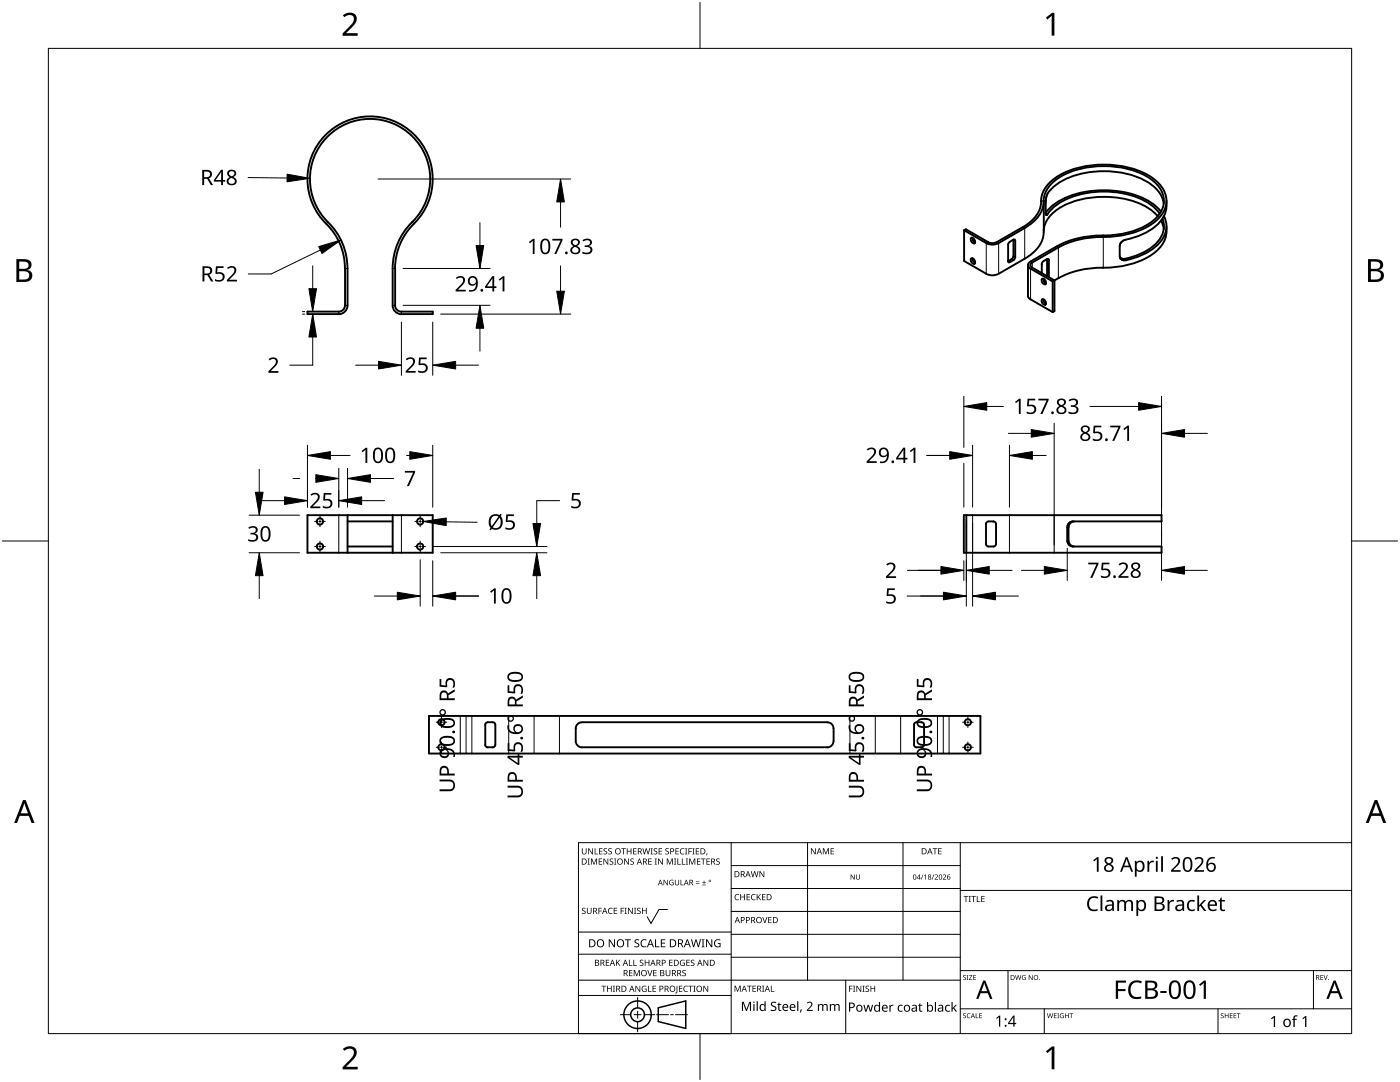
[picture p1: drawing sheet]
<svg xmlns="http://www.w3.org/2000/svg" width="279mm" height="216mm" viewBox="0 0 279 216" stroke-linecap="round" stroke-linejoin="round" font-family="sans-serif">
<g fill="none" stroke="#000" stroke-width=".38">
<path d="M209 38.7a11.4 11.4 0 0 1 7.4-4.2 18.3 18.3 0 0 1 13.1 2.1 6 6 0 0 1 2.7 4M209.1 38.6l-.4 1.5 .1 2.8M78.8 53.6a12.7 12.7 0 0 1 4-9.1 12.5 12.5 0 0 0-.5-17.9 12.5 12.5 0 0 0-17.9 .9 12.5 12.5 0 0 0 1.4 17.9 12.3 12.3 0 0 1 3 8.2l.1 7.3M78.9 53.6v7.3M192.4 46v6.1l4.4 2.6a2.69 2.69 0 0 0 2.5 0M192.4 46l.4-.3 4.4 2.6M192.4 46l4.4 2.5a2.69 2.69 0 0 0 2.5 0M193.8 47.5a.74 .74 0 0 1 .7 1.1 .74 .74 0 0 1-.7-1.1zM193.8 51.6a.7 .7 0 0 1 .7 1 .7 .7 0 0 1-.7-1zM194.1 51.6l.1 .5 .4 .4M194.1 47.5l.1 .5 .4 .3M197.1 48.3l.9 .2 .9-.2"/>
<path d="M201.2 52.1l.1 .3 .2-.1M201.2 48.8v3.3l.7-.4M201.5 48.3l-.3 .6M201.5 48.2l.8-.4v3.3M202.2 51.1l-.3 .6M202.2 47.8h.2l.2 .2v3.3l-.4 .6M202.3 51.9l-.8 .4M204.1 45.3a6.3 6.3 0 0 0 3.7-5.1 4.9 4.9 0 0 1 2.2-4.3 18.2 18.2 0 0 1 14.8-2.6 10.4 10.4 0 0 1 7.6 5 4.8 4.8 0 0 1-1.8 5.9 17.8 17.8 0 0 1-10.6 3.1 17.9 17.9 0 0 0-8.8 2.1l-5.2 3a.53 .53 0 0 0-.4 .5 .53 .53 0 0 0 .4 .5M204.1 45.3l-5.2 3M204.5 45.5a6.3 6.3 0 0 0 3.8-5.3 4.7 4.7 0 0 1 2.2-4.1 17.4 17.4 0 0 1 14.1-2.5 10 10 0 0 1 7.3 4.8 4.6 4.6 0 0 1-1.7 5.6 17.1 17.1 0 0 1-10.2 3 18.5 18.5 0 0 0-9.1 2.2l-5.2 3a.77 .77 0 0 0-.6 .7 .77 .77 0 0 0 .6 .7M204.5 51.6l-5.2 3M204.5 45.5l-5.2 3"/>
<path d="M205.1 59.1l.6 .6 4.4 2.6M205.2 52.9v6.1M205.7 53.6l4.4 2.6M206 53.4l4.4 2.6v6.1l-.3 .2M207.8 40.1v.2M207.9 54.5l.1-2.1 1-.7-.1 3.4M208 55.6a.74 .74 0 0 1 .6 1.1 .74 .74 0 0 1-.6-1.1zM208 59.7a.7 .7 0 0 1 .6 1.1 .7 .7 0 0 1-.6-1.1zM208.2 55.6l.1 .6 .4 .3M208.2 59.7l.1 .5 .4 .4M208.3 46.4a6 6 0 0 1-3 4.8l-.8 .4M208.3 40.2v6.1"/>
<path d="M208.4 55.7l-.2 .1M208.6 56l-.2 .1M208.8 42.9h.1M209 51.7h.2l.1 .2M209.1 42.7l-.3 .2M209.3 55.2v.1M209.3 51.9v3.3M210.1 56.2v6.1M211.2 55.5l-1.1 .7M223.5 51.3a.92 .92 0 0 0 1.2 .6M224.7 47.8a1.42 1.42 0 0 0-1.2 1.3v2.2M231.1 43.1a13.5 13.5 0 0 0-9.6-3.8 16.8 16.8 0 0 0-11 2.9 5.5 5.5 0 0 0-2.2 3.9"/>
<path d="M231.4 42.6a11.3 11.3 0 0 0-7.2-4 18.3 18.3 0 0 0-13.1 2.1l-1.5 1.3-.6 .8M231.7 42.2a13.8 13.8 0 0 0-10.1-4.2 17.1 17.1 0 0 0-11.6 3.1l-1.3 1.4M231.7 44l.4 .8 .1 .9M232 43.6a4.4 4.4 0 0 1-1.5 5.2 11.5 11.5 0 0 1-6.5 2.8l-.5-.3M232.3 43.1a4.6 4.6 0 0 1-1.4 5.8 13.5 13.5 0 0 1-6.3 3M232.8 46.2a5.9 5.9 0 0 1-3.1 4.8 20.3 20.3 0 0 1-10.6 2.4 17.2 17.2 0 0 0-7.9 2.1M232.8 41.1a6 6 0 0 1-3.5 5 15.5 15.5 0 0 1-4.7 1.7M232.8 40.1v1M232.8 45.2v1M68.8 61a1.21 1.21 0 0 1-1.2 1.2h-6.2v.5h6.2M69.3 61a1.74 1.74 0 0 1-1.7 1.7M69.4 60.9l-.1-7.3a12.7 12.7 0 0 0-3.9-9.3 12 12 0 0 1 .3-17.3 12 12 0 0 1 17.2 .8 12 12 0 0 1-1.4 17.3 12.9 12.9 0 0 0-3.1 8.5v7.3"/>
<path d="M78.4 61a1.77 1.77 0 0 0 1.7 1.7M78.8 61a1.32 1.32 0 0 0 1.3 1.2M80.1 62.2h6.3v.5h-6.3M61.4 102.8h25v7.5h-25zM69.4 102.8v7.5M69.4 109h9M78.4 102.8v7.5M78.4 104h-9M192.4 102.8h39.4v1.2h-17.7a1.17 1.17 0 0 0-1.1 1.3v2.5a1.18 1.18 0 0 0 1.1 1.2h17.7v1.3h-39.4zM192.9 102.8v7.5M196.8 104.5v4.1l.2 .4h1.3M197.3 104.1l-.5 .2v.3"/>
<path d="M197.3 104h1M198.2 104.1h.3l.3 .5M198.8 104.5v4.1l-.3 .4-.3 .1M214.4 104a1.18 1.18 0 0 0-1.2 1.3v2.5a1.17 1.17 0 0 0 1.2 1.2M85.6 142.9h110.1v7.5h-110.1zM96.9 144.6v4M97.3 144.1l-.2 .1-.3 .4M97.4 144.1h1M98.3 144.1l.3 .1 .3 .4-.1 4.3-.5 .2h-.9h-.3l-.3-.5M114.9 145.4v2.5a1.3 1.3 0 0 0 1.2 1.2M116.1 144.1a1.19 1.19 0 0 0-1.2 1.3M116.1 144.1h49"/>
<path d="M165.1 144.1a1.15 1.15 0 0 1 1.2 1.3M166.3 147.9a1.23 1.23 0 0 1-1.2 1.2h-49M166.4 145.4v2.5M182.9 144.1l-.4 .3-.1 .2v4l.1 .3 .4 .2M183.9 144.1l.3 .1 .2 .4v4l-.1 .3-.4 .2h-1M183.9 144.1h-1"/>
<circle cx="63.8" cy="104" r=".64"/>
<circle cx="63.8" cy="109.1" r=".62"/>
<circle cx="83.8" cy="104.1" r=".62"/>
<circle cx="83.9" cy="109" r=".62"/>
<circle cx="88.1" cy="144.1" r=".63"/>
<circle cx="88.1" cy="149.1" r=".62"/>
<circle cx="193.1" cy="144.1" r=".62"/>
<circle cx="193.2" cy="149.1" r=".62"/>
</g>
<g fill="none" stroke="#000" stroke-width=".2">
<path d="M65.5 44.3l-.4 .3M68.9 53.6h.5M78.9 53.6h-.5M82.3 44.3l.3 .3M197.2 48.3l-.4 .2v6.1M198.9 48.3l.4 .2v6.1M201.2 52.1l.3 .2M201.9 51.7l.4 .2M202.3 47.8l.3 .2M202.3 51.1l.3 .2M204.1 45.3l.4 .2v6.1M205.7 52.2l.3 .2v1l-.3 .2v6.1"/>
<path d="M208.3 40.1h-.5v.2M208.7 42.7h.4M209 51.7l.3 .2M209 55l.3 .2M210.9 49.2l.3 .2v6.1M220.2 47v6.4M224.5 51.6l.2 .3M67.6 62.2v.5M68.9 60.9h.5M78.9 60.9h-.5M80.1 62.2v.5M67.6 102.8v7.5"/>
<path d="M80.1 102.8v7.5M194.1 102.8v7.5M201.5 102.8v7.5M210.4 102.8v7.5M213.2 107.8h-.2M213.2 105.3h-.2M91.9 142.9v7.5M94.2 142.9v7.5M101.5 142.9v7.5M111.6 142.9v7.5M169.6 142.9v7.5M179.7 142.9v7.5"/>
<path d="M187.1 142.9v7.5M189.4 142.9v7.5"/>
</g>
<path d="M93 142.9v7.5M106.6 142.9v7.5M174.7 142.9v7.5M188.3 142.9v7.5" fill="none" stroke="#000" stroke-width=".2"/>
<path d="M9.7 9.7h260v196.5h-260z" fill="none" stroke="#000" stroke-width=".2"/>
<path d="M139.7 .5v9.2M.5 108h9.2M269.7 108h9.2M139.7 206.2v9.2" fill="none" stroke="#000" stroke-width=".2"/>
<g fill="#000">
<path d="M68.4 3.1a1.64 1.64 0 0 1 2.8 .4 2.52 2.52 0 0 1-1.2 2.2l-.9 .9h2.3v.5h-3v-.4l1.2-1.2a1.95 1.95 0 0 0 .9-2.2 1.23 1.23 0 0 0-1.8 .1zM208.7 3.5l1.3-.9h.4v4.5h-.5v-4l-.9 .8zM68.4 209.3a1.64 1.64 0 0 1 2.8 .4 2.52 2.52 0 0 1-1.2 2.2l-.9 1h2.3v.5h-3v-.5l1.2-1.2a1.95 1.95 0 0 0 .9-2.1 1.23 1.23 0 0 0-1.8 .1zM208.7 209.8l1.3-1h.4v4.6h-.5v-4l-.9 .7z"/>
<path d="M3.3 51.7h1.3a1.28 1.28 0 0 1 1.7 1.3 1.04 1.04 0 0 1-.9 .9 1.23 1.23 0 0 1 1 1.5 1.23 1.23 0 0 1-1.5 .9h-1.6zM3.8 54.1v1.7h1a.86 .86 0 0 0 1-.9 .86 .86 0 0 0-1.1-.8zM3.8 52.2v1.4h.9a.78 .78 0 0 0 1-.7 .78 .78 0 0 0-1.1-.7z"/>
<path d="M273 51.7h1.3a1.28 1.28 0 0 1 1.7 1.3 1.04 1.04 0 0 1-.8 .9 1.23 1.23 0 0 1 1 1.5 1.23 1.23 0 0 1-1.6 .9h-1.6zM273.6 54.1v1.7h.9a.86 .86 0 0 0 1.1-.9 .86 .86 0 0 0-1.1-.8zM273.6 52.2v1.4h.8a.78 .78 0 0 0 1-.7 .78 .78 0 0 0-1.1-.7z"/>
<path d="M4.6 159.6h.5l1.8 4.6h-.6l-.6-1.4h-1.8l-.5 1.4h-.6zM4.8 160.2l-.7 2.1h1.5z"/>
<path d="M274.3 159.6h.6l1.7 4.6h-.6l-.5-1.4h-1.8l-.6 1.4h-.5zM274.6 160.2l-.7 2.1h1.4z"/>
</g>
<g fill="none" stroke="#000" stroke-width=".2">
<path d="M145.9 168.1v38.1h-30.5v-38.1h154.3M145.9 172.7h45.7M145.9 177.3h45.7M161.2 168.1v27.5M180.2 168.1v27.5M191.6 168.1v38.1M191.6 177.7h78.1M115.4 198.6h30.5M115.4 195.6h76.2M115.4 190.4h30.5M115.4 186h30.5M127.3 199v2.1"/>
<path d="M133.2 181.5h-1.7l-1.6 2.8-.7-1.4M145.9 181.9h45.7M145.9 186.4h45.7M145.9 191h45.7M168.8 195.6v10.6M191.6 193.7h78.1M201.2 193.7v7.6M262.1 193.7v7.6M123.8 202.5h2.1M126.6 202.5h1.3M127.3 201.8v1.4M127.3 203.8v2.1"/>
<path d="M128.6 202.5h2.1M131 202.5h2.4M133.8 202.5h.6M134.8 202.5h2.4M191.6 201.3h78.1M208.4 201.3v4.9M243.1 201.3v4.9"/>
</g>
<g fill="#000">
<path d="M116.1 169.3h.2v.8a.32 .32 0 0 0 .3 .3 .32 .32 0 0 0 .3-.3v-.8h.2v.8a.47 .47 0 0 1-.5 .4 .47 .47 0 0 1-.5-.5zM117.3 171.3h.4l-.1 .1v1l.1 .1h-.4l.1-.1v-1zM117.4 169.3h.2l.6 1v-1h.1v1.2h-.1l-.7-1v1h-.1zM117.9 171.3h.3l.3 1 .4-1h.3v1.2h-.2v-1l-.4 1h-.1l-.4-1v1h-.2zM118.7 169.3h.1v1h.6v.2h-.7zM119.5 171.3h.7v.1h-.6v.4h.5v.2h-.5v.4h.6v.1h-.7zM119.6 169.3h.6v.1h-.5v.4h.5v.1h-.5v.4h.5v.2h-.6zM120.5 169.4l.4-.1h.3l-.1 .1a.25 .25 0 0 0-.4-.1 .25 .25 0 0 0 0 .4l.4 .3 .1 .2-.3 .3-.5-.1v-.1h.2a.27 .27 0 0 0 .4-.1 .27 .27 0 0 0-.3-.3l-.2-.2zM120.4 171.3h.2l.7 1-.1-1h.2v1.2h-.2l-.6-1v1h-.2zM121.4 169.4l.5-.1h.2v.1a.25 .25 0 0 0-.4-.1 .25 .25 0 0 0 0 .4l.4 .3v.2l-.2 .3-.5-.1v-.1h.1a.27 .27 0 0 0 .5-.1 .27 .27 0 0 0-.4-.3l-.2-.2zM121.7 171.4l.4-.1 .3 .1-.1 .1a.25 .25 0 0 0-.4-.1 .25 .25 0 0 0 0 .4 .42 .42 0 0 1 .5 .5 .42 .42 0 0 1-.7 .2l-.1-.2 .2 .1a.27 .27 0 0 0 .5-.2 .27 .27 0 0 0-.4-.3l-.2-.2zM122.6 171.3h.4l-.1 .1v1l.1 .1h-.4l.1-.1v-1z"/>
<path d="M124 169.3h.9v.1h-.4v1.1h-.1v-1.1h-.4zM124.6 171.3h.1l.7 1v-1h.1v1.2h-.2l-.6-1v1h-.1zM125.1 169.3h.1v.5h.7v-.5h.1v1.2h-.1v-.6h-.7v.6h-.1zM125.8 171.4l.5-.1 .2 .1v.1a.25 .25 0 0 0-.4-.1 .25 .25 0 0 0 0 .4 .42 .42 0 0 1 .4 .5 .42 .42 0 0 1-.7 .2v-.2l.1 .1a.27 .27 0 0 0 .5-.2 .27 .27 0 0 0-.4-.3l-.2-.2zM126.4 169.3h.6v.1h-.5v.4h.5v.1h-.5v.4h.5v.2h-.6zM128.2 169.3h.2l.2 1 .3-1h.2l.2 1 .3-1h.1l-.3 1.2h-.1l-.3-1.1-.3 1.1h-.2zM129.4 171.3h.7v.1h-.6v.4h.5v.2h-.5v.4h.6v.1h-.7zM129.8 169.3h.5l-.2 .1v1l.2 .1h-.5l.2-.1v-1zM130.7 171.3h.4l-.1 .1v1l.1 .1h-.4l.1-.1v-1zM130.5 169.4l.4-.1h.3l-.1 .1a.25 .25 0 0 0-.4-.1 .25 .25 0 0 0 0 .4l.4 .3 .1 .2-.2 .3-.6-.1v-.1h.2a.27 .27 0 0 0 .4-.1 .27 .27 0 0 0-.3-.3l-.2-.2zM131.4 169.3h.7v.1h-.5v.4h.5v.1h-.5v.4h.5v.2h-.7zM131.3 171.3h.2l.7 1v-1h.1v1.2h-.2l-.6-1v1h-.2z"/>
<path d="M132.4 175.6h.2l.6 .9v-.9h.1v1h-.2l-.6-.9v.9h-.1zM132.8 169.4l.4-.1h.3l-.1 .1a.25 .25 0 0 0-.3-.1 .25 .25 0 0 0 0 .4l.4 .3v.2l-.2 .3-.5-.1v-.1h.1a.27 .27 0 0 0 .5-.1 .27 .27 0 0 0-.4-.3l-.2-.2zM133.1 171.3h.2l.4 1 .4-1h.2v1.2h-.2v-1l-.4 1h-.1l-.4-1v1h-.1zM133.7 175.7l.5-.2 .2 .1v.1a.45 .45 0 0 0-.7 .4 .45 .45 0 0 0 .6 .4v-.3h-.2v-.1h.3v.5a.6 .6 0 0 1-.8-.1 .6 .6 0 0 1 .1-.8zM134.5 171.3h.5l-.2 .1v1l.2 .1h-.5l.2-.1v-1zM135.2 171.3h.1v1.1h.6v.1h-.7zM134.8 169.3h.7v.1h-.6v.4h.5v.1h-.5v.4h.6v.2h-.7zM134.7 175.6h.1v.7a.28 .28 0 0 0 .3 .2 .28 .28 0 0 0 .3-.2v-.7h.1v.7a.42 .42 0 0 1-.4 .4 .42 .42 0 0 1-.4-.4zM135.8 175.6h.2v.9h.4v.1h-.6zM136.1 171.3h.1v1.1h.6v.1h-.7zM135.8 169.4l.4-.1h.4l-.1 .1h-.2a.49 .49 0 0 0-.4 .6 .49 .49 0 0 0 .7 .3 .52 .52 0 0 1-.7 .1 .52 .52 0 0 1-.2-.6zM136.7 169.3h.5l-.2 .1v1l.2 .1h-.5l.2-.1v-1z"/>
<path d="M136.9 171.3h.4l-.1 .1v1l.1 .1h-.4l.1-.1v-1zM137.4 169.3h.7v.1h-.6v.4h.5v.2h-.5v.5h-.1zM137.5 171.3h.3l.3 1 .4-1h.3v1.2h-.2v-1l-.4 1h-.1l-.4-1v1h-.2zM138.2 169.3h.4l-.1 .1v1l.1 .1h-.4l.1-.1v-1zM138.9 176.2h.7v.1h-.7zM138.9 175.9h.7v.1h-.7zM138.9 169.3h.6v.1h-.5v.4h.5v.1h-.5v.4h.5v.2h-.6zM139.1 171.3h.7v.1h-.6v.4h.5v.2h-.5v.4h.6v.1h-.7zM140.1 176.5h.8v.1h-.8zM139.9 171.3h.9v.1h-.4v1.1h-.1v-1.1h-.4zM140.5 175.7h.1v.3h.3v.2h-.3v.3h-.1v-.3h-.4v-.2h.4zM141 170.3h.2l-.3 .4z"/>
<path d="M141 171.3h.7v.1h-.6v.4h.5v.2h-.5v.4h.6v.1h-.7zM143 171.4l.4-.1 .2 .1v.1a.25 .25 0 0 0-.4-.1 .25 .25 0 0 0 0 .4 .42 .42 0 0 1 .5 .5 .42 .42 0 0 1-.7 .2l-.1-.2 .2 .1a.27 .27 0 0 0 .4-.2 .27 .27 0 0 0-.3-.3l-.3-.2zM146.8 178.6l.4-.2 .3 .1v.1a.49 .49 0 0 0-.7 .4 .49 .49 0 0 0 .7 .5 .52 .52 0 0 1-.7 0 .52 .52 0 0 1-.2-.6zM147.7 178.4h.2v.5h.6v-.5h.2v1.2h-.2v-.5h-.6v.5h-.2zM149 178.4h.7v.1h-.5v.4h.4v.2h-.4v.4h.5v.1h-.7zM150 178.6l.5-.2 .3 .1-.1 .1a.49 .49 0 0 0-.7 .4 .49 .49 0 0 0 .8 .5 .52 .52 0 0 1-.7 0 .52 .52 0 0 1-.2-.6zM149.8 173.8h.2l.3 1.1 .2-1.1h.2l.3 1.1 .2-1.1h.2l-.3 1.2h-.2l-.3-1-.3 1h-.1zM151 178.4h.2v.6l.5-.6h.2l-.5 .5 .5 .7h-.2l-.4-.6-.1 .6h-.2zM151.6 173.8h.1l.7 1v-1h.1v1.2h-.1l-.7-1v1h-.1zM152.1 178.4h.7v.1h-.6v.4h.5v.2h-.5v.4h.6v.1h-.7zM161.8 169.3h.2l.7 1v-1h.1v1.2h-.2l-.6-1v1h-.2zM164.2 169.3h.2l.4 .9 .4-.9h.2v1.2h-.1v-1.1l-.4 1.1h-.1l-.4-1.1v1.1h-.2z"/>
<path d="M165.8 169.3h.6v.1h-.5v.4h.5v.1h-.5v.4h.5v.2h-.6zM169.8 174.5h.1l.6 .8v-.8h.1v1h-.2l-.5-.8v.8h-.1zM170.8 174.5h.2v.7a.26 .26 0 0 0 .2 .2 .26 .26 0 0 0 .3-.2v-.7h.1v.7a.39 .39 0 0 1-.4 .3 .39 .39 0 0 1-.4-.4zM184.2 174.5h.1l-.4 1h-.1zM184.4 174.7l.4-.2v1h-.1v-.9l-.2 .2zM186.3 174.5h.2l-.4 1h-.2zM186.1 169.3h.9v.1h-.3v1.1h-.2v-1.1h-.4zM186.5 174.6a.37 .37 0 0 1 .6 0 .37 .37 0 0 1-.2 .6l-.2 .2h.5v.1h-.7l.3-.4a.27 .27 0 0 0 .3-.3 .27 .27 0 0 0-.4-.2zM187.2 169.3h.7v.1h-.5v.4h.5v.1h-.5v.4h.5v.2h-.7zM188.2 174.6a.37 .37 0 0 1 .6 0 .37 .37 0 0 1-.3 .6l-.2 .2h.5v.1h-.6l.2-.4a.27 .27 0 0 0 .3-.3 .27 .27 0 0 0-.4-.2zM192.3 178.8h.9v.1h-.3v1.1h-.2v-1.1h-.4zM193.3 178.8h.5l-.2 .1v1l.2 .1h-.5l.2-.1v-1z"/>
<path d="M193.8 178.8h1v.1h-.4v1.1h-.2v-1.1h-.4zM194.9 178.8h.2v1.1h.5v.1h-.7zM195.8 178.8h.7v.1h-.5v.4h.5v.1h-.5v.5h.5v.1h-.7zM217.3 179.2a1.63 1.63 0 0 1 1.9-.2l-.2 .3a1.14 1.14 0 0 0-1.4 .1 1.14 1.14 0 0 0-.2 1.4 1.11 1.11 0 0 0 1.6 .6v.3a1.5 1.5 0 0 1-1.8-.3 1.5 1.5 0 0 1-.1-1.9zM218.2 171.7l.8-.7h.2v3h-.3v-2.6l-.5 .5zM229 171.8h.3v.4l.4-.4 .6-.1-.1 .4h-.5l-.3 .3v1.6h-.4zM233 179.6h.3l.1 .4 .4-.4h.5v.3h-.5l-.3 .3-.1 1.6h-.4zM233.7 171.3a.97 .97 0 0 1 1.1-.3 .97 .97 0 0 1 .7 1l-.3 .5-1 1.1h1.4v.4h-1.9v-.3l1-1.1a.7 .7 0 0 0 .5-.7 .7 .7 0 0 0-.5-.6l-.8 .3zM238.4 171.3a.97 .97 0 0 1 1.1-.3 .97 .97 0 0 1 .7 1l-.3 .5-1.1 1.1h1.5v.4h-1.9v-.3l1-1.1a.7 .7 0 0 0 .4-.7 .7 .7 0 0 0-.4-.6l-.8 .3zM116.2 181.3l.4-.2 .3 .1-.1 .1a.25 .25 0 0 0-.4-.1 .25 .25 0 0 0 0 .4l.4 .2 .1 .3-.3 .3-.5-.1v-.1h.2a.27 .27 0 0 0 .4-.1 .27 .27 0 0 0-.3-.3l-.2-.2zM117.1 181.1h.2v.8a.32 .32 0 0 0 .3 .3 .32 .32 0 0 0 .3-.3v-.8h.2v.8a.47 .47 0 0 1-.5 .5 .47 .47 0 0 1-.5-.5zM119.4 181.1h.7v.2h-.5v.4h.5v.1h-.5v.6h-.2z"/>
<path d="M120 196.7h1v.1h-.4v1.1h-.2v-1.1h-.4zM120.9 191.5h.7v.1h-.5v.4h.4v.2h-.4v.4h.5v.1h-.7zM121.5 181.3l.4-.2 .4 .1-.1 .1a.49 .49 0 0 0-.7 .5 .49 .49 0 0 0 .7 .4 .52 .52 0 0 1-.6 .1 .52 .52 0 0 1-.3-.6zM121.1 196.7h.2v.5h.6v-.5h.2v1.2h-.2v-.6h-.6v.6h-.2zM121.5 187.4h.2l.9 1.3v-1.3h.1v1.6h-.2l-.8-1.3v1.3h-.2zM122.3 196.7h.4l-.1 .1v1l.1 .1h-.4l.2-.1v-1zM122.5 181.1h.7v.2h-.6v.4h.5v.1h-.5v.4h.6v.2h-.7zM122.9 191.5h.2v.6l.5-.6h.2l-.5 .5 .5 .7h-.2l-.4-.6-.1 .6h-.2zM123.9 181.1h.6v.2h-.5v.4h.5v.1h-.5v.6h-.1zM124.7 181.1h.4l-.2 .2v.9l.2 .2h-.4l.1-.2v-.9zM124.7 187.4h1.2v.2h-.5v1.4h-.2v-1.4h-.5zM125.5 191.5h.2v1.1h.5v.1h-.7z"/>
<path d="M125.5 193.6h.7v.1h-.5v.4h.5v.1h-.5v.4h.5v.2h-.7zM125.3 181.1h.2l.7 1.1-.1-1.1h.2v1.3h-.2l-.6-1v1h-.2zM126.4 191.5h.2v1.1h.5v.1h-.7zM126.5 181.1h.5l-.2 .2v.9l.2 .2h-.5l.2-.2v-.9zM126.5 193.6h.2l.4 1 .4-1h.2v1.2h-.2v-1.1l-.4 1.1h-.1l-.4-1.1v1.1h-.1zM126.7 187.6l.3-.2 .6 .1-.2 .1a.33 .33 0 0 0-.6 .2 .33 .33 0 0 0 .4 .4 .47 .47 0 0 1 .4 .6 .47 .47 0 0 1-.7 .2h-.3v-.2h.2a.35 .35 0 0 0 .6-.2 .35 .35 0 0 0-.5-.4l-.3-.2zM126.8 196.7h.2l.6 1v-1h.2v1.2h-.2l-.7-1 .1 1h-.2zM127.2 181.3l.4-.2 .3 .1-.1 .1a.25 .25 0 0 0-.4-.1 .25 .25 0 0 0 0 .4l.4 .2 .1 .3-.3 .3-.5-.1v-.1h.2a.27 .27 0 0 0 .4-.1 .27 .27 0 0 0-.3-.3l-.2-.2zM127.7 191.6l.5-.1 .2 .1v.1a.25 .25 0 0 0-.4-.1 .25 .25 0 0 0 0 .4l.4 .2v.3l-.2 .2h-.5v-.2l.1 .1a.27 .27 0 0 0 .5-.2 .27 .27 0 0 0-.4-.3l-.2-.2zM128 187.6l.6-.2 .4 .1v.2a.64 .64 0 0 0-1 .5 .64 .64 0 0 0 1 .6v.2a.83 .83 0 0 1-1.1-.3 .83 .83 0 0 1 .1-1.1zM128.2 196.8l.6-.1 .2 .1v.1a.5 .5 0 0 0-.8 .4 .5 .5 0 0 0 .7 .5v-.4h-.3v-.1h.4v.6a.66 .66 0 0 1-.8-.2 .66 .66 0 0 1 0-.9zM128.1 181.1h.2v.6h.6v-.6h.2v1.3h-.2v-.6h-.6v.6h-.2z"/>
<path d="M129.2 193.6h.1l.4 1 .3-1h.2l-.4 1.2h-.2zM129.3 196.7h.2v1.1h.5v.1h-.7zM128.7 191.5h.1v.5h.6v-.5h.2v1.2h-.2v-.5h-.6v.5h-.1zM130.7 187.4h.2v1.4h.7v.2h-.9zM130.2 196.7h.7v.1h-.5v.4h.5v.1h-.5v.5h.5v.1h-.7zM130.4 193.6h.6v.1h-.5v.4h.5v.1h-.5v.4h.5v.2h-.6zM131.9 187.4h.9v.2h-.7v.5h.6v.2h-.6v.5h.7v.2h-.9zM132.8 193.6h.2v.7a.32 .32 0 0 0 .3 .4 .32 .32 0 0 0 .3-.4v-.7h.2v.7a.47 .47 0 0 1-.5 .5 .47 .47 0 0 1-.5-.5zM133.5 191.5h.7v.1h-.5v.4h.5v.2h-.5v.4h.5v.1h-.7zM135 196.7h.2v1.3l-.1 .2h-.3l-.1-.1 .3-.2zM135.5 196.7h.7v.1h-.5v.4h.4v.1h-.4v.5h.5v.1h-.7zM135.8 191.7l.5-.2 .4 .1-.1 .1a.5 .5 0 0 0-.8 .4 .5 .5 0 0 0 .7 .5v-.4h-.2v-.1h.4v.6a.66 .66 0 0 1-.9-.1 .66 .66 0 0 1 0-.9z"/>
<path d="M136.2 193.7l.4-.2 .3 .1-.1 .1a.25 .25 0 0 0-.4-.1 .25 .25 0 0 0 0 .4 .42 .42 0 0 1 .5 .6 .42 .42 0 0 1-.7 .2l-.1-.2h.2a.27 .27 0 0 0 .5-.1 .27 .27 0 0 0-.4-.3l-.2-.2zM136.5 196.8l.5-.1 .3 .1-.1 .1a.49 .49 0 0 0-.7 .4 .49 .49 0 0 0 .8 .4 .52 .52 0 0 1-.7 .1 .52 .52 0 0 1-.2-.6zM137 191.5h.7v.1h-.6v.4h.5v.2h-.5v.4h.6v.1h-.7zM137.4 196.7h.9v.1h-.4v1.1h-.1v-1.1h-.4zM137.9 191.6l.4-.1 .3 .1-.1 .1a.25 .25 0 0 0-.4-.1 .25 .25 0 0 0 0 .4l.4 .2 .1 .3-.2 .2h-.6v-.2l.2 .1a.27 .27 0 0 0 .5-.2 .27 .27 0 0 0-.4-.3l-.2-.2zM138.4 196.7h.4l-.1 .1v1l.1 .1h-.4l.1-.1v-1zM137.9 187.4h.2l.3 1.4 .4-1.4h.2l.4 1.4 .3-1.4h.2l-.4 1.6h-.2l-.4-1.3-.4 1.3h-.2zM140 187.4h.6l-.2 .2v1.3l.2 .1h-.6l.2-.1v-1.3zM140.4 196.7h.1l.7 1v-1h.1v1.2h-.1l-.7-1v1h-.1zM140.4 191.5h.2l.6 1v-1h.1v1.2h-.1l-.7-1v1h-.1zM140.9 187.4h.2l.9 1.3v-1.3h.2v1.6h-.3l-.8-1.3v1.3h-.2zM142.7 187.6l.7-.2 .4 .1-.1 .2a.65 .65 0 0 0-1 .5 .65 .65 0 0 0 .9 .6v-.4h-.3v-.2h.5v.7a.86 .86 0 0 1-1.1-.1 .86 .86 0 0 1 0-1.2z"/>
<path d="M146.6 196.7h.2l.4 1 .4-1h.2v1.2h-.1v-1.1l-.4 1.1h-.2l-.4-1.1v1.1h-.1zM149.1 196.7h.9v.1h-.4v1.1h-.1v-1.1h-.4zM150.2 196.7h.7v.1h-.6v.4h.5v.1h-.5v.5h.6v.1h-.7zM152.1 183h.2l.3 1 .4-1h.2l-.5 1.2h-.1zM152.1 196.7h.4l-.1 .1v1l.1 .1h-.4l.1-.1v-1zM153.8 196.7h.2v1.1h.5v.1h-.7zM153.3 183h.7v.1h-.5v.4h.5v.1h-.5v.5h.5v.1h-.7zM169.5 196.7h.6v.1h-.5v.5h.5v.1h-.5v.5h-.1zM170.2 196.7h.5l-.2 .1v1l.2 .1h-.5l.2-.1v-1zM170.9 196.7h.2l.6 1v-1h.2v1.2h-.2l-.6-1v1h-.2zM172.1 196.7h.5l-.2 .1v1l.2 .1h-.5l.2-.1v-1zM172.8 196.8l.4-.1h.2v.2a.25 .25 0 0 0-.4-.1 .25 .25 0 0 0 0 .4l.4 .2 .1 .3-.3 .2h-.5v-.2l.2 .1a.27 .27 0 0 0 .4-.2 .27 .27 0 0 0-.3-.3l-.3-.2z"/>
<path d="M173.7 196.7h.2v.5h.6v-.5h.2v1.2h-.2v-.6h-.6v.6h-.2zM192.2 194.7l.4-.1h.2l-.1 .1a.24 .24 0 0 0-.3 0 .24 .24 0 0 0-.1 .3 .24 .24 0 0 0 .4 .1l.1 .1-.1 .3h-.4l-.1-.1a.24 .24 0 0 0 .3 .1 .24 .24 0 0 0 .1-.3l-.4-.3zM192.9 194.6h.4l-.1 .1v.7l.1 .1h-.4l.1-.1v-.7zM193.4 194.6h.6l-.5 .8h.6v.1h-.7l.5-.8h-.5zM194.2 194.6h.6v.1h-.4v.3h.4v.1h-.4v.3h.4v.1h-.6zM202.6 194.6h.1l.2 .8 .2-.8h.2l.2 .8 .2-.8h.1l-.2 .9h-.2l-.2-.8-.2 .8h-.2zM204.1 194.7l.3-.1h.3l-.1 .1a.4 .4 0 0 0-.6 .4 .4 .4 0 0 0 .6 .3v-.3l-.2-.1h.3v.5a.53 .53 0 0 1-.7-.1 .53 .53 0 0 1 .1-.7zM205.3 194.6h.2l.5 .8v-.8h.1v.9h-.2l-.5-.8v.8h-.1zM222.7 195.7h2v.4h-1.6v1.3h1.5v.4h-1.5v1.5h-.4zM223 179.6h.3v.3a.83 .83 0 0 1 1.4 0 .78 .78 0 0 1 .9-.3 .78 .78 0 0 1 .5 .8v1.4h-.3v-1.4a.54 .54 0 0 0-.7-.5 .54 .54 0 0 0-.4 .7v1.2h-.3v-1.4a.55 .55 0 0 0-.7-.5 .55 .55 0 0 0-.4 .7v1.2h-.3zM225.6 196.1a2.04 2.04 0 0 1 2.3-.3l-.2 .4-1.1-.2a1.55 1.55 0 0 0-1 1.5 1.55 1.55 0 0 0 1 1.4l1.2-.1v.4a1.82 1.82 0 0 1-2.1-.2 1.82 1.82 0 0 1-.5-2zM231.6 197.7h1.2v.4h-1.2z"/>
<path d="M237.1 179.9l.5-.3h.5l.4 .1-.1 .3a.8 .8 0 0 0-1.2 .7 .8 .8 0 0 0 1.1 .7h.1v.3a1.12 1.12 0 0 1-1.4-.3 1.12 1.12 0 0 1 0-1.4zM239 178.7h.3v2l1-1.1h.4l-.9 .9 1 1.3h-.5l-.7-1-.3 .2v.8h-.3zM239.3 196.4l1-.7h.4v3.6h-.5v-3.2l-.7 .6zM243.6 179.1h.2v.5h.7v.3h-.7v1.2l.2 .4h.5v.3a.67 .67 0 0 1-1-.7v-1.2h-.3v-.2l.3-.1zM263.5 194.6h.6v.1h-.5v.3h.4v.1h-.4v.3h.5v.1h-.6zM264.1 194.6h.2l.2 .8 .3-.8h.2l-.4 .9h-.1zM148.1 199.9h.3l.6 1.5 .6-1.5h.3v1.8h-.2v-1.6l-.6 1.6h-.2l-.6-1.6v1.6h-.2zM150.4 200.4h.2v1.3h-.2zM151 199.8h.2v1.9h-.2zM153.9 200.1l.4-.2 .6 .1-.1 .2-.2-.1a.34 .34 0 0 0-.5 .2 .34 .34 0 0 0 .4 .4l.4 .2 .1 .3a.74 .74 0 0 1-1.2 .5v-.3l.4 .1a.36 .36 0 0 0 .5-.2 .36 .36 0 0 0-.4-.4l-.4-.3zM155.4 200h.1v.4h.4v.1h-.4v.8l.2 .2h.2a.33 .33 0 0 1-.4 .2 .33 .33 0 0 1-.2-.4v-.8l-.2-.1 .2-.1zM159.1 199.8h.2v1.9h-.2z"/>
<path d="M159.8 201.4l.2 .1-.2 .5h-.2zM161 200.1a.63 .63 0 0 1 1 0 .63 .63 0 0 1-.2 .9l-.5 .5h.9v.2h-1.2v-.2l.7-.6a.43 .43 0 0 0 .2-.7 .43 .43 0 0 0-.8 0zM163.2 200.4h.2v.1a.52 .52 0 0 1 .9 .1 .49 .49 0 0 1 .5-.3 .49 .49 0 0 1 .4 .5v.9h-.2v-.9a.33 .33 0 0 0-.4-.3 .33 .33 0 0 0-.3 .5v.7h-.2v-.9a.34 .34 0 0 0-.4-.3 .34 .34 0 0 0-.3 .5v.7h-.2zM165.6 200.4h.2v.1a.52 .52 0 0 1 .9 .1 .49 .49 0 0 1 .5-.3 .49 .49 0 0 1 .4 .5v.9h-.2v-.9a.33 .33 0 0 0-.4-.3 .33 .33 0 0 0-.3 .5v.7h-.2v-.9a.34 .34 0 0 0-.5-.3 .34 .34 0 0 0-.2 .5v.7h-.2zM172.3 200.5h.2l.3 1.1 .4-1.1h.2l.3 1.1 .3-1.1h.3l-.4 1.4h-.3l-.3-1.2-.4 1.2h-.2zM177.5 200.5h.2v.3l.3-.3h.3v.2h-.3l-.2 .2-.1 1h-.2zM179.3 200.7l.6-.2 .2 .1v.1a.5 .5 0 0 0-.7 .5 .5 .5 0 0 0 .7 .4v.2l-.3 .1a.73 .73 0 0 1-.6-.5 .73 .73 0 0 1 .1-.7zM183.5 200.2h.2v.3h.4v.2h-.4v.8l.1 .2h.3a.33 .33 0 0 1-.4 .2 .33 .33 0 0 1-.3-.4v-.8l-.2-.1 .2-.1zM186.6 199.9h.2v2h-.2zM188.8 200.7l.5-.2 .3 .1-.1 .1a.5 .5 0 0 0-.7 .5 .5 .5 0 0 0 .8 .4 .45 .45 0 0 1-.4 .3 .45 .45 0 0 1-.4-.2 .92 .92 0 0 1 0-1zM189.9 199.9h.2v1.3l.6-.7h.3l-.6 .6 .6 .8h-.3l-.4-.7-.2 .2v.5h-.2zM192.2 202.3l.4-.1h.2l-.1 .1a.24 .24 0 0 0-.3 0 .24 .24 0 0 0-.1 .3 .24 .24 0 0 0 .4 .1l.1 .2-.1 .2-.4 .1-.1-.2a.24 .24 0 0 0 .3 .1 .24 .24 0 0 0 .1-.3l-.4-.2z"/>
<path d="M193.1 202.3l.6-.1-.3 .1a.4 .4 0 0 0-.3 .5 .4 .4 0 0 0 .5 .2 .46 .46 0 0 1-.6 0 .46 .46 0 0 1 .1-.7zM194.7 202.2h.1v.8h.5v.2h-.6zM195.4 202.2h.6v.1h-.4v.3h.4v.1h-.4v.4h.4v.1h-.6zM198.8 203.1l.6-.4h.2v2.1h-.2v-1.9l-.5 .4zM209 202.2h.1l.2 .8 .2-.8h.1l.3 .8 .2-.8h.1l-.3 1h-.1l-.2-.9-.3 .9h-.1zM210.3 202.2h.6v.1h-.4v.3h.3v.1h-.3v.4h.4v.1h-.6zM211 202.2h.4l-.2 .1v.8l.2 .1h-.4l.1-.1v-.8zM211.6 202.3l.7-.1-.1 .1a.4 .4 0 0 0-.6 .4 .4 .4 0 0 0 .6 .3v-.2l-.2-.2h.3v.5a.53 .53 0 0 1-.7-.1 .53 .53 0 0 1 0-.7zM212.5 202.2h.2v.4h.5v-.4h.1v1h-.1v-.5h-.5v.5h-.2zM213.4 202.2h.8v.1h-.3v.9h-.2v-.9h-.3zM243.7 202.3l.3-.1h.2v.1a.24 .24 0 0 0-.3 0 .24 .24 0 0 0-.1 .3 .24 .24 0 0 0 .3 .1l.1 .2-.1 .2-.4 .1-.1-.2a.24 .24 0 0 0 .4 .1 .24 .24 0 0 0 0-.3l-.3-.2zM244.4 202.2h.2v.4h.5v-.4h.1v1h-.1v-.5h-.5v.5h-.2z"/>
<path d="M245.4 202.2h.6v.1h-.4v.3h.4v.1h-.4v.4h.4v.1h-.6zM246.2 202.2h.5v.1h-.4v.3h.4v.1h-.4v.4h.4v.1h-.5zM246.8 202.2h.8v.1h-.3v.9h-.2v-.9h-.3zM253.7 203.2l.6-.5h.2v2.2h-.3v-1.9l-.4 .4zM258.2 202.7l.3-.1h.5l-.1 .3-.4-.1-.1 .2v.3h.4v.2h-.4v1.4h-.3v-1.4h-.3l.3-.2zM259.9 203.2l.6-.5h.2v2.2h-.2v-1.9l-.5 .4z"/>
<path d="M116.1 171.3h.4a.61 .61 0 0 1 .6 .6 .61 .61 0 0 1-.6 .6h-.4zM116.3 171.4v1h.1a.48 .48 0 0 0 .5-.5 .48 .48 0 0 0-.4-.5z"/>
<path d="M122.7 169.9a.61 .61 0 0 1 1.2 0 .61 .61 0 0 1-1.2 0zM123 169.5a.47 .47 0 0 0-.1 .7 .47 .47 0 0 0 .8 0v-.1a.45 .45 0 0 0-.1-.6 .45 .45 0 0 0-.6 0z"/>
<path d="M123.1 171.9a.61 .61 0 0 1 1.2 0 .61 .61 0 0 1-1.2 0zM123.5 171.5l-.2 .4a.45 .45 0 0 0 .7 .4 .45 .45 0 0 0 0-.8l-.2-.1z"/>
<path d="M127.3 169.3h.3a.35 .35 0 0 1 .5 .2 .35 .35 0 0 1-.3 .4l.4 .6h-.2l-.3-.5h-.3v.5h-.1zM127.4 169.4v.4h.2a.23 .23 0 0 0 .3-.2 .23 .23 0 0 0-.3-.2z"/>
<path d="M127.5 171.3h.2l.4 1.2h-.1l-.2-.4h-.4l-.2 .4h-.1zM127.6 171.5l-.2 .5h.4z"/>
<path d="M128.3 171.3h.3a.35 .35 0 0 1 .5 .2 .35 .35 0 0 1-.3 .5l.4 .5h-.2l-.3-.5h-.2v.5h-.2zM128.5 171.4v.5h.1a.23 .23 0 0 0 .3-.2 .23 .23 0 0 0-.3-.3z"/>
<path d="M131.7 175.5h.1l.5 1.1h-.2l-.1-.3h-.4l-.2 .3h-.1zM131.8 175.7l-.2 .5h.4z"/>
<path d="M133.8 169.3h.6l.1 .2-.1 .4-.5 .1v.5h-.1zM133.9 169.4v.5a.29 .29 0 0 0 .5-.3 .29 .29 0 0 0-.5-.2z"/>
<path d="M136.9 175.5h.1l.4 1.1h-.1l-.1-.3h-.5l-.1 .3h-.1zM137 175.7l-.2 .5h.3z"/>
<path d="M137.6 175.6h.3a.31 .31 0 0 1 .4 .2 .31 .31 0 0 1-.2 .4l.3 .4h-.2l-.2-.4h-.3v.4h-.1zM137.7 175.7v.4h.2a.21 .21 0 0 0 .3-.2 .21 .21 0 0 0-.3-.2z"/>
<path d="M139.8 169.3h.4a.54 .54 0 0 1 .6 .6 .56 .56 0 0 1-.7 .6h-.3zM140 169.4v.9h.1a.48 .48 0 0 0 .5-.4 .48 .48 0 0 0-.4-.5z"/>
<path d="M141.4 175.8a.25 .25 0 0 1 .5 0 .25 .25 0 0 1-.5 0zM141.5 175.8a.15 .15 0 0 0 .3 0 .15 .15 0 0 0-.3 0z"/>
<path d="M141.9 171.3h.4a.35 .35 0 0 1 .4 .2 .35 .35 0 0 1-.2 .5l.3 .5h-.2l-.3-.5h-.2v.5h-.2zM142.1 171.4v.5h.2a.23 .23 0 0 0 .2-.2 .23 .23 0 0 0-.2-.3z"/>
<path d="M146.6 173.8h.4a.61 .61 0 0 1 .6 .6 .61 .61 0 0 1-.7 .6h-.3zM146.8 174v.9h.1a.43 .43 0 0 0 .5-.5 .41 .41 0 0 0-.4-.4z"/>
<path d="M147.8 173.8h.4a.35 .35 0 0 1 .4 .3 .35 .35 0 0 1-.2 .4l.3 .5h-.2l-.3-.5h-.2v.5h-.2zM148 174v.4h.2a.23 .23 0 0 0 .3-.2 .23 .23 0 0 0-.3-.2z"/>
<path d="M149.2 173.8h.1l.5 1.2h-.1l-.2-.3h-.5l-.1 .3h-.2zM149.3 174l-.2 .5h.4z"/>
<path d="M153 178.4h.4a.55 .55 0 0 1 .6 .6 .56 .56 0 0 1-.6 .6h-.4zM153.2 178.5v1h.1a.48 .48 0 0 0 .5-.5 .48 .48 0 0 0-.4-.5z"/>
<path d="M163.4 169.2h.2l.5 1.3h-.2l-.2-.4h-.4l-.2 .4h-.1zM163.5 169.4l-.2 .6h.4z"/>
<path d="M182.3 174.6h.4l.2 .5a.38 .38 0 0 1-.5 .4 .38 .38 0 0 1-.2-.6zM182.4 174.6l-.1 .2a.38 .38 0 0 0 .3 .6 .41 .41 0 0 0 .2-.5 .41 .41 0 0 0-.4-.3z"/>
<path d="M183.5 174.5h.1v.7h.1l-.1 .3h-.1v-.2h-.5zM183.5 174.6l-.4 .6h.4z"/>
<path d="M184 169.3h.3a.61 .61 0 0 1 .6 .6 .61 .61 0 0 1-.6 .6h-.3zM184.1 169.4v.9h.2a.43 .43 0 0 0 .5-.4 .41 .41 0 0 0-.5-.5z"/>
<path d="M185.3 174.6l.2-.1a.25 .25 0 0 1 .3 .2 .25 .25 0 0 1-.2 .3 .29 .29 0 0 1 .2 .4 .29 .29 0 0 1-.5 0 .29 .29 0 0 1 .1-.4l-.2-.2zM185.3 175.3a.2 .2 0 0 0 .4 0 .2 .2 0 0 0-.4 0zM185.4 174.8a.17 .17 0 0 0 .3 0 .17 .17 0 0 0-.3 0z"/>
<path d="M185.5 169.2h.1l.5 1.3h-.1l-.2-.4h-.5l-.1 .4h-.2zM185.6 169.4l-.2 .6h.4z"/>
<path d="M187.5 174.6l.1-.1a.51 .51 0 0 1 .4 .5 .51 .51 0 0 1-.5 .5l-.1-.4zM187.6 174.6l-.1 .2a.38 .38 0 0 0 .3 .6 .41 .41 0 0 0 .1-.5 .41 .41 0 0 0-.3-.3z"/>
<path d="M189.1 174.6l.5-.1-.4 .2-.1 .3a.33 .33 0 0 1 .5 .1 .33 .33 0 0 1-.2 .5 .33 .33 0 0 1-.4-.4zM189.1 175.2a.25 .25 0 0 0 .5 0 .25 .25 0 0 0-.5 0z"/>
<path d="M220.6 171.3a.83 .83 0 0 1 1.1-.3 .83 .83 0 0 1 .3 1.2l-.4 .2a.83 .83 0 0 1 .6 1.1 .83 .83 0 0 1-1.1 .5 .79 .79 0 0 1-.8-.7 .79 .79 0 0 1 .6-.9l-.2-.1a.72 .72 0 0 1-.1-1zM220.7 173.2a.57 .57 0 0 0 1.1 0 .57 .57 0 0 0-1.1 0zM220.8 171.8a.5 .5 0 0 0 1 0 .5 .5 0 0 0-1 0z"/>
<path d="M224.7 171h.3l1.1 3h-.3l-.4-.9h-1.2l-.3 .9h-.4zM224.8 171.4l-.4 1.3h.9z"/>
<path d="M226.5 171.8h.3v.3a.95 .95 0 0 1 1.3-.2 .95 .95 0 0 1 .3 1.2 .9 .9 0 0 1-.6 .8 .9 .9 0 0 1-1-.2v1.2h-.3zM227 172.2l-.1 .4a.7 .7 0 0 0 .1 .9 .7 .7 0 0 0 .8 .1 .87 .87 0 0 0 .3-1 .87 .87 0 0 0-.8-.6z"/>
<path d="M230.4 178.9h.8a.77 .77 0 0 1 1 .2 .77 .77 0 0 1-.1 1l-.3 .1a.8 .8 0 0 1 .6 1 .8 .8 0 0 1-1 .6h-1zM230.8 180.4v1.1h.6a.55 .55 0 0 0 .7-.6 .55 .55 0 0 0-.8-.5zM230.8 179.2v.9h.5a.5 .5 0 0 0 .7-.5 .5 .5 0 0 0-.7-.4z"/>
<path d="M236.4 171.2a1.01 1.01 0 0 1 1.2 0 1.01 1.01 0 0 1 .4 1.1 1.23 1.23 0 0 1-1.1 1.7 1.38 1.38 0 0 1-.9-1.9zM236.6 171.5a1.89 1.89 0 0 0 .3 2.2 .68 .68 0 0 0 .7-.9 1.13 1.13 0 0 0-.6-1.5z"/>
<path d="M241.1 171.3l1-.3h.3v.3a.99 .99 0 0 0-1.3 1.2 .93 .93 0 0 1 1.4 .1 .93 .93 0 0 1-.3 1.3 .93 .93 0 0 1-1.3-.4l-.2-1.2zM241.1 173.1a.63 .63 0 0 0 1.2 0 .63 .63 0 0 0-1.2 0z"/>
<path d="M118.4 181.1h.3a.35 .35 0 0 1 .4 .3 .35 .35 0 0 1-.2 .4l.3 .6h-.1l-.3-.5h-.3v.5h-.1zM118.5 181.3v.4h.2a.23 .23 0 0 0 .3-.2 .23 .23 0 0 0-.3-.2z"/>
<path d="M118.7 191.5h.4a.31 .31 0 0 1 .4 .2 .31 .31 0 0 1-.2 .4 .33 .33 0 0 1 .3 .4 .33 .33 0 0 1-.4 .2h-.5zM118.9 192.2v.4h.2a.23 .23 0 0 0 .3-.2 .23 .23 0 0 0-.3-.2zM118.9 191.6v.4h.2a.21 .21 0 0 0 .3-.2 .21 .21 0 0 0-.3-.2z"/>
<path d="M117.6 187.4h.5a.71 .71 0 0 1 .7 .8 .73 .73 0 0 1-.8 .8h-.4zM117.8 187.6v1.2h.2a.56 .56 0 0 0 .6-.6 .54 .54 0 0 0-.6-.6z"/>
<path d="M119.8 191.5h.4a.35 .35 0 0 1 .4 .3 .35 .35 0 0 1-.2 .4l.3 .5h-.2l-.3-.5h-.2v.5h-.2zM120 191.6v.5h.2a.23 .23 0 0 0 .3-.2 .23 .23 0 0 0-.3-.3z"/>
<path d="M119.3 187.6a.74 .74 0 0 1 .9-.1 .74 .74 0 0 1 .4 .7 .77 .77 0 0 1-1.1 .8 .77 .77 0 0 1-.3-1.3zM119.5 187.7l-.2 .5a.56 .56 0 0 0 .7 .6 .56 .56 0 0 0 .3-.9 .51 .51 0 0 0-.8-.2z"/>
<path d="M120.6 181.1h.2l.4 1.3h-.1l-.2-.4h-.4l-.2 .4h-.1zM120.7 181.3l-.2 .6h.4z"/>
<path d="M122.2 191.5h.1l.5 1.2h-.2l-.1-.3h-.5l-.2 .3h-.1zM122.2 191.7l-.2 .5h.4z"/>
<path d="M123 196.7h.3a.35 .35 0 0 1 .4 .2 .35 .35 0 0 1-.2 .5l.3 .5h-.1l-.3-.5h-.3v.5h-.1zM123.1 196.8v.5h.2a.23 .23 0 0 0 .3-.3 .23 .23 0 0 0-.3-.2z"/>
<path d="M123.3 187.6a.74 .74 0 0 1 .8-.1 .74 .74 0 0 1 .5 .7 .77 .77 0 0 1-1.1 .8 .77 .77 0 0 1-.3-1.3zM123.5 187.7l-.2 .5a.56 .56 0 0 0 .7 .6 .56 .56 0 0 0 .3-.9 .51 .51 0 0 0-.8-.2z"/>
<path d="M124.5 193.6h.3a.35 .35 0 0 1 .4 .2 .35 .35 0 0 1-.2 .4l.3 .6h-.1l-.3-.5h-.3v.5h-.1zM124.6 193.7v.4h.2a.23 .23 0 0 0 .3-.2 .23 .23 0 0 0-.3-.2z"/>
<path d="M124 196.7h.4a.54 .54 0 0 1 .6 .6 .56 .56 0 0 1-.6 .6h-.4zM124.2 196.8v1h.2a.48 .48 0 0 0 .5-.5 .48 .48 0 0 0-.5-.5z"/>
<path d="M124.7 191.5h.2l.4 1.2h-.1l-.2-.3h-.4l-.2 .3h-.1zM124.8 191.7l-.2 .5h.4z"/>
<path d="M126 196.7h.2l.4 1.2h-.1l-.2-.4h-.4l-.2 .4h-.1zM126.1 196.8l-.2 .6h.4z"/>
<path d="M127.9 194.2a.61 .61 0 0 1 1.2 0 .61 .61 0 0 1-1.2 0zM128.2 193.8l-.1 .4a.45 .45 0 0 0 .7 .4 .45 .45 0 0 0 0-.8l-.2-.1z"/>
<path d="M129.7 187.4h.2l.6 1.6h-.2l-.2-.5h-.6l-.2 .5h-.2zM129.8 187.6l-.2 .7h.5z"/>
<path d="M130.2 191.5h.2l.5 1.2h-.2l-.2-.3h-.4l-.2 .3h-.1zM130.3 191.7l-.2 .5h.4z"/>
<path d="M131 191.5h.4a.35 .35 0 0 1 .4 .3 .35 .35 0 0 1-.2 .4l.3 .5h-.2l-.3-.5h-.2v.5h-.2zM131.2 191.6v.5h.2a.23 .23 0 0 0 .2-.2 .23 .23 0 0 0-.3-.3z"/>
<path d="M131.8 193.6h.3a.31 .31 0 0 1 .4 .1 .31 .31 0 0 1-.2 .4 .33 .33 0 0 1 .3 .4 .33 .33 0 0 1-.4 .3h-.4zM131.9 194.2v.4h.3a.23 .23 0 0 0 .2-.2 .23 .23 0 0 0-.3-.2zM131.9 193.7v.4h.2a.21 .21 0 0 0 .3-.2 .21 .21 0 0 0-.3-.2z"/>
<path d="M131.6 196.7h.5l.3 .3-.1 .3-.5 .1v.5h-.2zM131.8 196.8v.5a.29 .29 0 0 0 .4-.2 .29 .29 0 0 0-.4-.3z"/>
<path d="M132.6 196.7h.4a.35 .35 0 0 1 .4 .2 .35 .35 0 0 1-.2 .5l.3 .5h-.2l-.3-.5h-.2v.5h-.2zM132.8 196.8v.5h.2a.23 .23 0 0 0 .3-.3 .23 .23 0 0 0-.3-.2z"/>
<path d="M132.1 191.5h.5l.2 .3-.1 .4-.5 .1v.4h-.1zM132.2 191.6v.5a.29 .29 0 0 0 .5-.2 .29 .29 0 0 0-.5-.3z"/>
<path d="M134.1 193.6h.3a.35 .35 0 0 1 .5 .2 .35 .35 0 0 1-.3 .4l.4 .6h-.2l-.3-.5h-.2v.5h-.2zM134.3 193.7v.4h.1a.23 .23 0 0 0 .3-.2 .23 .23 0 0 0-.3-.2z"/>
<path d="M133.5 197.3a.65 .65 0 0 1 1.3 0 .65 .65 0 0 1-1.3 0zM133.9 196.9a.47 .47 0 0 0-.1 .7 .47 .47 0 0 0 .7 0l.1-.1a.45 .45 0 0 0-.1-.6 .45 .45 0 0 0-.6 0z"/>
<path d="M133.7 187.4h.5a.71 .71 0 0 1 .8 .8 .73 .73 0 0 1-.9 .8h-.4zM133.9 187.6v1.2h.2a.56 .56 0 0 0 .6-.6 .54 .54 0 0 0-.6-.6z"/>
<path d="M135.2 193.6h.3a.35 .35 0 0 1 .4 .2 .35 .35 0 0 1-.2 .4l.3 .6h-.1l-.3-.5h-.3v.5h-.1zM135.3 193.7v.4h.2a.23 .23 0 0 0 .3-.2 .23 .23 0 0 0-.3-.2z"/>
<path d="M134.5 191.5h.4a.54 .54 0 0 1 .6 .6 .56 .56 0 0 1-.7 .6h-.3zM134.6 191.6v1h.2a.48 .48 0 0 0 .5-.5 .48 .48 0 0 0-.5-.5z"/>
<path d="M135.3 187.4h.4a.45 .45 0 0 1 .6 .3 .45 .45 0 0 1-.3 .6l.4 .7h-.2l-.4-.6h-.3v.6h-.2zM135.5 187.6v.6h.2a.3 .3 0 0 0 .4-.3 .3 .3 0 0 0-.4-.3z"/>
<path d="M137.1 187.4h.2l.6 1.6h-.2l-.2-.5h-.6l-.2 .5h-.2zM137.2 187.6l-.3 .7h.5z"/>
<path d="M139.6 191.5h.1l.5 1.2h-.1l-.2-.3h-.5l-.1 .3h-.2zM139.7 191.7l-.2 .5h.4z"/>
<path d="M138.9 197.3a.61 .61 0 0 1 1.2 0 .61 .61 0 0 1-1.2 0zM139.3 196.9a.47 .47 0 0 0-.1 .7 .47 .47 0 0 0 .7 0v-.1a.45 .45 0 0 0-.1-.6 .45 .45 0 0 0-.5 0z"/>
<path d="M141.7 191.5h.3a.54 .54 0 0 1 .6 .6 .56 .56 0 0 1-.6 .6h-.3zM141.8 191.6v1h.2a.48 .48 0 0 0 .5-.5 .48 .48 0 0 0-.5-.5z"/>
<path d="M147.1 183h.1l.5 1.2h-.2l-.1-.4h-.5l-.1 .4h-.2zM147.1 183.1l-.1 .6h.3z"/>
<path d="M147.9 183h.6l.1 .3-.1 .3-.5 .1v.5h-.1zM148 183.1v.5a.29 .29 0 0 0 .5-.2 .29 .29 0 0 0-.5-.3z"/>
<path d="M148.5 196.7h.1l.5 1.2h-.2l-.1-.4h-.5l-.2 .4h-.1zM148.5 196.8l-.2 .6h.4z"/>
<path d="M148.9 183h.5l.3 .3-.2 .3-.5 .1v.5h-.1zM149 183.1v.5a.29 .29 0 0 0 .5-.2 .29 .29 0 0 0-.5-.3z"/>
<path d="M149.9 183h.3a.35 .35 0 0 1 .5 .2 .35 .35 0 0 1-.3 .5l.4 .5h-.2l-.3-.5h-.2v.5h-.2zM150.1 183.1v.5h.1a.23 .23 0 0 0 .3-.3 .23 .23 0 0 0-.3-.2z"/>
<path d="M151.1 196.7h.4a.35 .35 0 0 1 .4 .2 .35 .35 0 0 1-.2 .5l.3 .5h-.2l-.3-.5h-.2v.5h-.2zM151.3 196.8v.5h.2a.23 .23 0 0 0 .2-.3 .23 .23 0 0 0-.2-.2z"/>
<path d="M150.8 183.6a.61 .61 0 0 1 1.2 0 .61 .61 0 0 1-1.2 0zM151.2 183.2a.47 .47 0 0 0-.1 .7 .47 .47 0 0 0 .7 0v-.1a.45 .45 0 0 0 0-.6 .45 .45 0 0 0-.6 0z"/>
<path d="M153.1 196.7h.1l.5 1.2h-.2l-.1-.4h-.5l-.2 .4h-.1zM153.1 196.8l-.2 .6h.4z"/>
<path d="M154.3 183h.3a.55 .55 0 0 1 .6 .6 .56 .56 0 0 1-.6 .6h-.3zM154.4 183.1v1h.2a.48 .48 0 0 0 .5-.5 .48 .48 0 0 0-.5-.5z"/>
<path d="M196.2 195.7h.4l1.5 3.6h-.5l-.5-1.1h-1.4l-.4 1.1h-.5zM196.4 196.1l-.5 1.7h1.1z"/>
<path d="M201.7 194.6h.3a.49 .49 0 0 1 .5 .5 .49 .49 0 0 1-.5 .4h-.3zM201.8 194.7v.7h.4l.1-.2v-.3z"/>
<path d="M206.2 195.1a.5 .5 0 0 1 1 0 .5 .5 0 0 1-1 0zM206.4 195a.4 .4 0 0 0 .8 0 .4 .4 0 0 0-.8 0z"/>
<path d="M220.8 179.7a.9 .9 0 0 1 .9-.2 .9 .9 0 0 1 .6 .8v1.5h-.3v-.3a.71 .71 0 0 1-1.1 .2 .71 .71 0 0 1 0-1.1l1-.1a.51 .51 0 0 0-.1-.6 .51 .51 0 0 0-.6 0l-.3 .1zM221 180.9a.48 .48 0 0 0 .3 .7 .48 .48 0 0 0 .6-.4v-.5z"/>
<path d="M226.8 179.6h.3v.3a.95 .95 0 0 1 1.3-.2 .95 .95 0 0 1 .3 1.2 .9 .9 0 0 1-.6 .9 .9 .9 0 0 1-1-.3l.1 1.3h-.4zM227.3 180l-.1 .4a.7 .7 0 0 0 .1 .9 .7 .7 0 0 0 .8 .1 .95 .95 0 0 0-.3-1.5z"/>
<path d="M228.6 195.7h1a.99 .99 0 0 1 1 .1 .99 .99 0 0 1 .3 1.1l-.2 .3-.4 .2a.99 .99 0 0 1 .8 1.2 .99 .99 0 0 1-1.3 .7h-1.2zM229 197.6v1.3h.7a.69 .69 0 0 0 .9-.7 .69 .69 0 0 0-.9-.6zM229 196.1v1.1h.7a.62 .62 0 0 0 .8-.6 .62 .62 0 0 0-.9-.5z"/>
<path d="M233.7 195.9a1.21 1.21 0 0 1 1.4-.1 1.21 1.21 0 0 1 .6 1.3 1.92 1.92 0 0 1-.9 2.2 1.3 1.3 0 0 1-1.5-1.6l.1-1.2zM234 196.2l-.2 .6-.1 1.2a.74 .74 0 0 0 .7 1 .74 .74 0 0 0 .8-.8 1.99 1.99 0 0 0-.5-2.2z"/>
<path d="M234.8 179.7a.9 .9 0 0 1 .9-.2 .9 .9 0 0 1 .6 .8v1.5h-.2l-.1-.3a.71 .71 0 0 1-1.1 .2 .71 .71 0 0 1 .1-1.1l1-.1a.51 .51 0 0 0-.2-.6 .51 .51 0 0 0-.6 0l-.3 .1zM235 180.9l-.1 .4 .4 .2a.63 .63 0 0 0 .7-.8z"/>
<path d="M236.6 195.9a1.21 1.21 0 0 1 1.4-.1 1.21 1.21 0 0 1 .6 1.3 1.92 1.92 0 0 1-.9 2.2 1.3 1.3 0 0 1-1.5-1.6l.1-1.2zM236.9 196.2l-.2 .6v1.2a.74 .74 0 0 0 .6 1 .74 .74 0 0 0 .8-.8 1.99 1.99 0 0 0-.5-2.2z"/>
<path d="M241.3 179.9a.94 .94 0 0 1 1.1-.2 .94 .94 0 0 1 .5 1.1h-1.5a.83 .83 0 0 0 .5 .7 .83 .83 0 0 0 .9-.1v.3l-.7 .1a1.17 1.17 0 0 1-1.1-.7 1.17 1.17 0 0 1 .3-1.2zM241.6 180l-.2 .5h1.1a.53 .53 0 0 0-.5-.7z"/>
<path d="M262.7 194.6h.2a.28 .28 0 0 1 .4 .1 .28 .28 0 0 1-.2 .4l.3 .4h-.2l-.2-.4h-.2v.4h-.1zM262.8 194.7v.3h.1a.19 .19 0 0 0 .3-.2 .19 .19 0 0 0-.3-.1z"/>
<path d="M266.1 195.7h.5l1.4 3.6h-.5l-.4-1.1h-1.5l-.4 1.1h-.5zM266.3 196.1l-.5 1.7h1.1z"/>
<path d="M151.8 200.4l.4-.1 .4 .2v-.7h.2v1.9h-.2v-.2l-.4 .2a.75 .75 0 0 1-.6-.5 .75 .75 0 0 1 .2-.8zM152 200.6l-.2 .7 .4 .3a.5 .5 0 0 0 .4-.6 .5 .5 0 0 0-.6-.4z"/>
<path d="M156.3 200.5a.59 .59 0 0 1 .7-.1 .59 .59 0 0 1 .3 .7h-.9a.52 .52 0 0 0 .3 .5 .52 .52 0 0 0 .6-.1v.2a.74 .74 0 0 1-1-.2 .74 .74 0 0 1 0-1zM156.5 200.6l-.1 .3h.7l-.2-.4z"/>
<path d="M157.7 200.5a.59 .59 0 0 1 .8-.1 .59 .59 0 0 1 .3 .7h-1a.52 .52 0 0 0 .3 .5 .52 .52 0 0 0 .6-.1v.2a.74 .74 0 0 1-1-.2 .74 .74 0 0 1 0-1zM157.9 200.6l-.1 .3h.7l-.2-.4z"/>
<path d="M169.4 200h.5a.57 .57 0 0 1 .7 .6 .57 .57 0 0 1-.7 .6h-.2v.7h-.3zM169.7 200.2v.8a.42 .42 0 0 0 .6-.1 .42 .42 0 0 0-.1-.6z"/>
<path d="M170.8 201.2a.68 .68 0 0 1 1.3 0 .68 .68 0 0 1-1.3 0zM171.2 200.8l-.1 .4a.45 .45 0 0 0 .6 .5 .45 .45 0 0 0 .2-.7l-.3-.3z"/>
<path d="M174.7 200.6l.4-.1 .3 .2v-.8h.2v2h-.1l-.1-.2a.62 .62 0 0 1-.8 .1 .62 .62 0 0 1-.1-.9zM174.8 200.7a.51 .51 0 0 0-.2 .7 .51 .51 0 0 0 .7 .2 .52 .52 0 0 0 .1-.6 .52 .52 0 0 0-.6-.3z"/>
<path d="M176.2 200.7a.59 .59 0 0 1 .7-.2 .59 .59 0 0 1 .3 .7h-1a.52 .52 0 0 0 .3 .5 .52 .52 0 0 0 .6-.1v.2a.74 .74 0 0 1-1-.1 .74 .74 0 0 1 .1-1zM176.3 200.8l-.1 .3h.7l-.2-.4z"/>
<path d="M180.3 201.2a.68 .68 0 0 1 1.3 0 .68 .68 0 0 1-1.3 0zM180.8 200.7l-.2 .5a.45 .45 0 0 0 .6 .5 .45 .45 0 0 0 .2-.7l-.2-.3z"/>
<path d="M182 200.6l.4-.1a.45 .45 0 0 1 .6 .4v1h-.2v-.2a.46 .46 0 0 1-.6 .2 .46 .46 0 0 1-.3-.6 .46 .46 0 0 1 .6-.2l.3-.1-.1-.3-.6 .1zM182.2 201.3a.32 .32 0 0 0 .3 .5 .32 .32 0 0 0 .3-.5v-.1z"/>
<path d="M185 199.9h.2v.8l.5-.2a.68 .68 0 0 1 .6 .9 .68 .68 0 0 1-1.1 .3v.2h-.2zM185.4 200.7a.52 .52 0 0 0-.2 .7 .52 .52 0 0 0 .6 .2l.2-.4a.4 .4 0 0 0-.4-.5z"/>
<path d="M187.3 200.6l.3-.1a.45 .45 0 0 1 .6 .4v1h-.1l-.1-.2a.46 .46 0 0 1-.6 .2 .46 .46 0 0 1-.2-.6 .46 .46 0 0 1 .6-.2l.2-.1v-.3l-.6 .1zM187.4 201.3a.32 .32 0 0 0 .3 .5 .32 .32 0 0 0 .3-.5v-.1z"/>
<path d="M194.1 202.2l.5 1-.3-.3h-.3l-.3 .3zM194.2 202.3l-.2 .4h.3z"/>
<path d="M202.2 202.7h.3v1.4h.3v.3h-.3v.4h-.3v-.4h-1v-.3zM202.2 202.9l-.8 1.2h.8z"/>
<path d="M256.3 203.5a.77 .77 0 0 1 .9-.2 .77 .77 0 0 1 .4 .8 .81 .81 0 0 1-1.1 .8 .81 .81 0 0 1-.3-1.3zM256.6 203.6l-.2 .5a.52 .52 0 0 0 .6 .6 .52 .52 0 0 0 .3-.7 .48 .48 0 0 0-.2-.5 .48 .48 0 0 0-.5 .1z"/>
<circle cx="230.9" cy="171.2" r=".22"/>
<circle cx="150.5" cy="200" r=".14"/>
<circle cx="207.5" cy="195.5" r=".09"/>
<circle cx="265.1" cy="195.5" r=".09"/>
<circle cx="200.7" cy="204.7" r=".2"/>
<circle cx="200.7" cy="203.4" r=".2"/>
</g>
<g fill="none" stroke="#000" stroke-width=".3">
<path d="M131.4 201.1l5.5-1.4v5.5l-5.5-1.4z"/>
<circle cx="127.2" cy="202.5" r="2.73"/>
<circle cx="127.2" cy="202.5" r="1.37"/>
</g>
<path d="M219.8 178.7v3.1M230.9 171.8v2.2M231.9 170.9v3.1" fill="none" stroke="#000" stroke-width=".36"/>
<g fill="none" stroke="#000" stroke-width=".2">
<path d="M63.4 109h-.6M63.4 104h-.6M63.6 109h.5M63.6 104h.5M63.9 103v.6M63.9 103.8v.5M63.9 108v.6M63.9 108.8v.5M63.9 104.5v.6M63.9 109.5v.6M64.3 109h.6M64.3 104h.6"/>
<path d="M83.4 109h-.6M83.4 104h-.6M83.6 109h.5M83.6 104h.5M83.9 103v.6M83.9 103.8v.5M83.9 108v.6M83.9 108.8v.5M83.9 104.5v.6M83.9 109.5v.6M84.3 109h.6M84.3 104h.6"/>
<path d="M87.7 144.1h-.7M87.7 149.1h-.7M87.9 144.1h.4M87.9 149.1h.4M88.1 144.5v.7M88.1 149.5v.7M88.1 143v.7M88.1 143.9v.4M88.1 148v.7M88.1 148.9v.4M88.5 144.1h.7M88.5 149.1h.7"/>
<path d="M192.7 144.1h-.6M192.7 149.1h-.6M192.9 144.1h.5M192.9 149.1h.5M193.2 144.5v.7M193.2 149.5v.7M193.2 143v.7M193.2 143.9v.4M193.2 148v.7M193.2 148.9v.4M193.6 144.1h.6M193.6 149.1h.6"/>
</g>
<g fill="#000">
<path d="M87.7 135.5h.4v1.2l.9 .1a1.02 1.02 0 0 1 .8-1.5 1.02 1.02 0 0 1 1 1.4l-.2 .5h-.3a.88 .88 0 0 0 .2-1 .88 .88 0 0 0-.8-.5 .85 .85 0 0 0-.4 1.3l-.1 .1-1.5-.1zM101.3 136.7h.3v1.2l.9 .1v-.5a.99 .99 0 0 1 1.1-1 .99 .99 0 0 1 .8 1.4l-.2 .5h-.3a.88 .88 0 0 0 .2-.9 .88 .88 0 0 0-.8-.6 .85 .85 0 0 0-.4 1.3l-.2 .2-1.4-.1zM169.4 136.7h.3v1.2l.9 .1v-.5a.99 .99 0 0 1 1.1-1 .99 .99 0 0 1 .8 1.4l-.2 .5h-.3a.88 .88 0 0 0 .2-.9 .88 .88 0 0 0-.8-.6 .85 .85 0 0 0-.5 1.3l-.1 .2-1.4-.1zM183 135.5h.3v1.2l.9 .1a1.02 1.02 0 0 1 .8-1.5 1.02 1.02 0 0 1 1 1.4l-.1 .5h-.4a.88 .88 0 0 0 .3-1 .88 .88 0 0 0-.9-.5 .85 .85 0 0 0-.4 1.3l-.1 .1-1.4-.1zM87.7 155.5h2a1.17 1.17 0 0 1 1.1 1.2 1.17 1.17 0 0 1-1.1 1.2h-2v-.4h2a.79 .79 0 0 0 .8-.8 .79 .79 0 0 0-.8-.8h-2zM101.3 156.8h2a1.17 1.17 0 0 1 1.1 1.2 1.17 1.17 0 0 1-1.1 1.1h-2v-.4h2a.79 .79 0 0 0 .7-.8 .79 .79 0 0 0-.7-.7h-2zM101.3 148.3h.3v1.2l.9 .1a1.02 1.02 0 0 1 .9-1.5 1.02 1.02 0 0 1 1 1.4l-.2 .5h-.3a.88 .88 0 0 0 .2-1 .88 .88 0 0 0-.8-.5 .85 .85 0 0 0-.4 1.3l-.2 .1-1.4-.1zM169.4 156.8h2a1.17 1.17 0 0 1 1.1 1.2 1.17 1.17 0 0 1-1.1 1.1h-2v-.4h2a.79 .79 0 0 0 .7-.8 .79 .79 0 0 0-.7-.7h-2zM169.4 148.3h.3v1.2l.9 .1a1.02 1.02 0 0 1 .9-1.5 1.02 1.02 0 0 1 1 1.4l-.2 .5h-.3a.88 .88 0 0 0 .2-1 .88 .88 0 0 0-.8-.5 .85 .85 0 0 0-.5 1.3l-.1 .1-1.4-.1zM183 155.5h1.9a1.17 1.17 0 0 1 1.1 1.2 1.17 1.17 0 0 1-1.1 1.2h-1.9v-.4h1.9a.79 .79 0 0 0 .8-.8 .79 .79 0 0 0-.8-.8h-1.9z"/>
<path d="M87.9 138a.86 .86 0 0 1 1.5 .4l1.4-.9v.5l-1.3 .7v.6h1.3v.4h-3.1v-1.1zM88.2 138.3l-.1 1h1.1v-.4a.59 .59 0 0 0-.3-.7 .59 .59 0 0 0-.7 .1z"/>
<path d="M101.5 134.5a2.26 2.26 0 0 1 2.8 .1 1.06 1.06 0 0 1-.2 1.2 1.06 1.06 0 0 1-1.1 .3 1.3 1.3 0 0 1-1.7-1zM101.7 134.7a.65 .65 0 0 0 0 .8 .65 .65 0 0 0 .8 .2h.9a.6 .6 0 0 0 .7-.6 .6 .6 0 0 0-.7-.6h-1.1z"/>
<path d="M169.6 134.5a2.26 2.26 0 0 1 2.8 .1 1.06 1.06 0 0 1-.2 1.2 1.06 1.06 0 0 1-1.1 .3 1.3 1.3 0 0 1-1.8-1zM169.8 134.7a.65 .65 0 0 0 0 .8 .65 .65 0 0 0 .8 .2h.9a.6 .6 0 0 0 .7-.6 .6 .6 0 0 0-.7-.6h-1.1z"/>
<path d="M183.2 138a.86 .86 0 0 1 1.4 .4l1.4-.9v.5l-1.3 .7v.6h1.3v.4h-3v-1.1zM183.4 138.3l-.1 1h1.1v-.4a.59 .59 0 0 0-.3-.7 .59 .59 0 0 0-.7 .1z"/>
<path d="M87.7 142.1a.66 .66 0 0 1 1.3 0 .66 .66 0 0 1-1.3 0zM87.9 142.1a.4 .4 0 0 0 .8 0 .4 .4 0 0 0-.8 0z"/>
<path d="M88 153.1a.97 .97 0 0 1 1.1-.2 .97 .97 0 0 1 .5 1.1v.4h1.2v.3h-3.1v-1zM88.2 153.4l-.1 1h1.2a.8 .8 0 0 0-.8-1.2z"/>
<path d="M87.9 149.6l.7-.3a1.59 1.59 0 0 1 2.2 1.4v.3h-.4a1.01 1.01 0 0 0-.1-1 1.01 1.01 0 0 0-1-.3 .95 .95 0 0 1 0 1.5 .95 .95 0 0 1-1.5-.3 1.02 1.02 0 0 1 .1-1.3zM88 150.3a.66 .66 0 0 0 1.3 0 .66 .66 0 0 0-1.3 0z"/>
<path d="M87.9 147.2a2.26 2.26 0 0 1 2.8 .2 1.06 1.06 0 0 1-.2 1.1 1.06 1.06 0 0 1-1.1 .3 1.3 1.3 0 0 1-1.7-1zM88.2 147.4a.65 .65 0 0 0 0 .9 .65 .65 0 0 0 .7 .2l.9-.1a.6 .6 0 0 0 .7-.6 .6 .6 0 0 0-.7-.6h-1.1z"/>
<path d="M87.9 143.7a2.26 2.26 0 0 1 2.8 .1 1.06 1.06 0 0 1-.2 1.2 1.06 1.06 0 0 1-1.1 .3 1.3 1.3 0 0 1-1.7-1zM88.2 143.9a.65 .65 0 0 0 0 .8 .65 .65 0 0 0 .7 .2h.9a.6 .6 0 0 0 .7-.6 .6 .6 0 0 0-.7-.6h-1.1z"/>
<path d="M101.3 143.4a.66 .66 0 0 1 1.3 0 .66 .66 0 0 1-1.3 0zM101.5 143.4a.4 .4 0 0 0 .8 0 .4 .4 0 0 0-.8 0z"/>
<path d="M101.5 154.3a.97 .97 0 0 1 1.2-.1 .97 .97 0 0 1 .5 1v.4h1.1v.4h-3v-1.1zM101.8 154.6l-.2 1h1.2a.8 .8 0 0 0-.7-1.2z"/>
<path d="M101.3 144.7h.3a1.03 1.03 0 0 0 1.2 1.4 .96 .96 0 0 1 .1-1.6 .96 .96 0 0 1 1.4 .5 1.15 1.15 0 0 1-.3 1.2 1.15 1.15 0 0 1-1.2 .3 1.37 1.37 0 0 1-1.5-1.8zM102.7 145.4a.7 .7 0 0 0 1.4 0 .7 .7 0 0 0-1.4 0z"/>
<path d="M101.5 139.3a.86 .86 0 0 1 1.5 .3l1.3-.8v.4l-1.2 .8v.6h1.2v.3h-3v-1.1zM101.8 139.6l-.2 1h1.2v-.5a.59 .59 0 0 0-.3-.6 .59 .59 0 0 0-.7 .1z"/>
<path d="M101.3 150.8h2v-.4h.3v.4h.7v.4h-.7v1.4h-.3l-2-1.4zM101.7 151.1l1.6 1.2v-1.1z"/>
<path d="M169.3 143.4a.7 .7 0 0 1 1.4 0 .7 .7 0 0 1-1.4 0zM169.6 143.4a.4 .4 0 0 0 .8 0 .4 .4 0 0 0-.8 0z"/>
<path d="M169.6 154.3l.7-.3a1.12 1.12 0 0 1 .9 1.6h1.2v.4h-3v-1.1zM169.9 154.6l-.2 1h1.2a.8 .8 0 0 0-.7-1.2z"/>
<path d="M169.4 144.7h.3a1.03 1.03 0 0 0 1.2 1.4 .96 .96 0 0 1 .1-1.6 .96 .96 0 0 1 1.4 .5 1.15 1.15 0 0 1-.3 1.2 1.15 1.15 0 0 1-1.2 .3 1.37 1.37 0 0 1-1.5-1.8zM170.8 145.4a.7 .7 0 0 0 1.4 0 .7 .7 0 0 0-1.4 0z"/>
<path d="M169.6 139.3a.86 .86 0 0 1 1.5 .3l1.3-.8v.4l-1.2 .8v.6h1.2v.3h-3v-1.1zM169.9 139.6l-.2 1h1.2v-.5a.59 .59 0 0 0-.3-.6 .59 .59 0 0 0-.7 .1z"/>
<path d="M169.4 150.8h2v-.4h.3v.4h.7v.4h-.7v1.4h-.3l-2-1.4zM169.8 151.1l1.6 1.2v-1.1z"/>
<path d="M182.9 142.1a.66 .66 0 0 1 1.3 0 .66 .66 0 0 1-1.3 0zM183.2 142.1a.4 .4 0 0 0 .8 0 .4 .4 0 0 0-.8 0z"/>
<path d="M183.2 153.1l.7-.3a1.12 1.12 0 0 1 .9 1.6h1.2v.3h-3v-1zM183.5 153.3l-.2 .3v.8h1.2a.8 .8 0 0 0-.8-1.2z"/>
<path d="M183.2 149.6a1.84 1.84 0 0 1 2.8 .7v.7h-.3a1.01 1.01 0 0 0-.2-1 1.01 1.01 0 0 0-1-.3 .95 .95 0 0 1 0 1.5 .95 .95 0 0 1-1.4-.3 1.02 1.02 0 0 1 .1-1.3zM183.2 150.3a.7 .7 0 0 0 1.4 0 .7 .7 0 0 0-1.4 0z"/>
<path d="M183.1 147.2a2.26 2.26 0 0 1 2.8 .2 1.06 1.06 0 0 1-.1 1.1 1.06 1.06 0 0 1-1.1 .3 1.3 1.3 0 0 1-1.8-1zM183.4 147.4a.65 .65 0 0 0 0 .9 .65 .65 0 0 0 .8 .2l.8-.1a.6 .6 0 0 0 .7-.6 .6 .6 0 0 0-.7-.6h-1.1z"/>
<path d="M183.1 143.7a2.26 2.26 0 0 1 2.8 .1 1.06 1.06 0 0 1-.1 1.2 1.06 1.06 0 0 1-1.1 .3 1.3 1.3 0 0 1-1.8-1zM183.4 143.9a.65 .65 0 0 0 0 .8 .65 .65 0 0 0 .8 .2h.8a.6 .6 0 0 0 .7-.6 .6 .6 0 0 0-.7-.6h-1.1z"/>
<circle cx="90.5" cy="146" r=".28"/>
<circle cx="104.1" cy="147.3" r=".28"/>
<circle cx="172.2" cy="147.3" r=".28"/>
<circle cx="185.8" cy="146" r=".28"/>
</g>
<g fill="none" stroke="#000" stroke-width=".2">
<path d="M49.5 35.4l7.8 .1M113.9 35.7h-38.5M62.4 53v4.6M63.9 49.9l-9.8 4.8h-4.6M80.4 53.6h17.4M95.8 44.4v4.6M111.9 40.3v5M111.9 53.1v5M60.8 62.7h-.4M60.8 62.2h-.4M62.4 62.7v10.2h-4.6M75.5 72.9h-4.5"/>
<path d="M80.1 64.3v10.6M80.4 60.9h17.4M86.4 64.3v10.6M87.9 62.7h26M90.9 72.9h4.6M95.8 65.5v4.6M192.4 79.1v10.2M231.8 79.1v36.7M51.7 93.7v4.5M56.8 99.9h-4.6M58.5 95.5h1.3M61.4 88.8v12.4"/>
<path d="M62.9 95.5h.1M67.6 93.4v7.8M69.4 93.4v7.8M69.9 90.9h-4M72.2 99.9h4.6M78.5 95.5h-9.1M81.1 90.9h.7M86.4 88.8v12.4M111.7 99.9h-4.6v9.1M185 90.9h9.1M192.4 92.5v8.7M194.1 88.8v12.4"/>
<path d="M196.9 81.1h3.4M201.2 86.5h4.6M201.5 88.8v12.4M208.8 90.9h-2.8M210.4 84.4v24.3M227.2 81.1h-9.7M241 86.5h-4.6M49.7 102.8h10.1M51.7 114.9v4.5M59.8 110.3h-10.1M79.3 118.9h-4.6M83.9 111.7v9.3"/>
<path d="M86.4 111.9v9.1M86.4 118.9h9.1M86.5 109h22.7M87.9 110.3h21.3M89.1 104.1l6.1 .1M107.1 114.9v4.5M192.4 111.9v3.9M192.4 113.8h-11.3M192.9 118.9h-11.8M192.9 104.4v16.6M194.1 104.4v16.6M197.4 113.8h4.6"/>
<path d="M198.7 118.9h4.5M208.4 113.8h-4.6M213 109.4v6.4M236.4 113.8h4.6"/>
</g>
<g fill="#000" stroke="#000" stroke-width=".2">
<path d="M57.3 34.8l4.6 .8-4.6 .7zM61.6 57.6h1.6l-.8 4.6zM63.6 49.2l4.5-1.3-3.8 2.7zM95 49h1.5l-.7 4.6zM111.9 35.7l.7 4.6h-1.5zM111.1 58.1h1.5l-.7 4.6zM62.4 62.7l.8 4.5h-1.6zM75.5 72.1l4.6 .8-4.6 .7zM86.4 72.9l4.5-.8v1.5zM95.8 60.9l.7 4.6h-1.5zM51 98.2h1.5l-.8 4.6zM56.8 99.1l4.6 .8-4.6 .8z"/>
<path d="M63 94.7l4.6 .8-4.6 .7zM61.4 90.9l4.5-.8v1.5zM69.4 95.5l4.5-.8v1.5zM81.8 90.1l4.6 .8-4.6 .7zM189.5 90.1l4.6 .8-4.6 .7zM192.4 81.1l4.5-.8v1.6zM205.8 85.7l4.6 .8-4.6 .7zM201.5 90.9l4.5-.8v1.5zM227.2 80.3l4.6 .8-4.6 .8zM231.8 86.5l4.6-.8v1.5zM51.7 110.3l.8 4.6h-1.5zM67.6 99.9l4.6-.8v1.6z"/>
<path d="M79.3 118.2l4.6 .7-4.6 .8zM84.5 104.1l4.6-.7-.1 1.5zM86.4 118.9l4.5-.7v1.5zM107.1 110.3l.8 4.6h-1.5zM106.4 104.5h1.5l-.8 4.5zM187.8 113l4.6 .8-4.6 .8zM188.3 118.2l4.6 .7-4.6 .8zM192.9 113.8l4.5-.8v1.6zM194.1 118.9l4.6-.7v1.5zM208.4 113l4.6 .8-4.6 .8zM231.8 113.8l4.6-.8v1.6z"/>
</g>
<g fill="#000">
<path d="M43.1 53.1h1.5v.4h-1.2l-.1 .9 .5-.1a.99 .99 0 0 1 1 1.2 .99 .99 0 0 1-1.3 .7l-.6-.2v-.3a.88 .88 0 0 0 1 .2 .88 .88 0 0 0 .5-.8 .85 .85 0 0 0-1.2-.4l-.2-.1zM45.3 53.4a1.01 1.01 0 0 1 1.2-.3 1.01 1.01 0 0 1 .6 1l-.2 .6-1.1 1.1h1.5v.4h-2v-.3l1.1-1.2a.72 .72 0 0 0 .4-.6 .72 .72 0 0 0-.4-.7l-.9 .3zM91 55.4a1.01 1.01 0 0 1 1.1-.3 1.01 1.01 0 0 1 .7 1l-.3 .5-1.1 1.2h1.5v.4h-2v-.4l1.1-1.1a.72 .72 0 0 0 .4-.6 .72 .72 0 0 0-.4-.7l-.8 .3zM99.5 55.8l.9-.7h.3v3.1h-.4v-2.7l-.6 .5zM105.6 48.3l.8-.6h.3v3h-.4v-2.7l-.6 .5zM110.2 47.7h2.1v.2l-1.3 2.8h-.4l1.3-2.7h-1.7zM116.2 47.9a1.06 1.06 0 0 1 1.2-.3 1.06 1.06 0 0 1 .7 .9l-.1 .3-.5 .3a.82 .82 0 0 1 .7 .9 .82 .82 0 0 1-.9 .7l-1.1-.1v-.4a1.08 1.08 0 0 0 1.6-.2 .62 .62 0 0 0-.8-.7h-.3v-.3a.7 .7 0 0 0 .8-.1 .7 .7 0 0 0 .2-.7 .89 .89 0 0 0-1.3 0zM53.6 71.7a1.01 1.01 0 0 1 1.2-.4 1.01 1.01 0 0 1 .6 1l-.2 .6-1.2 1.1h1.6v.4h-2v-.3l1.1-1.1a.72 .72 0 0 0 .4-.7 .72 .72 0 0 0-.5-.7l-.8 .3zM81 71.6a1.01 1.01 0 0 1 1.1-.3 1.01 1.01 0 0 1 .7 1l-.3 .6-1.1 1.1h1.6v.4h-2v-.3l1-1.2a.72 .72 0 0 0 .5-.6 .72 .72 0 0 0-.5-.7l-.8 .3zM83.6 71.3h1.6v.4h-1.2l-.1 .9a1.02 1.02 0 0 1 1.5 .8 1.02 1.02 0 0 1-1.4 1l-.6-.2v-.3a.88 .88 0 0 0 1 .2 .88 .88 0 0 0 .6-.8 .85 .85 0 0 0-1.3-.4l-.2-.1zM64.6 98.4h1.5v.3h-1.2v.9a1.02 1.02 0 0 1 1.5 .8 1.02 1.02 0 0 1-1.4 1l-.6-.1v-.4a.88 .88 0 0 0 1 .3 .88 .88 0 0 0 .6-.9 .85 .85 0 0 0-1.3-.4l-.2-.1zM72.2 90l.8-.7h.3v3.1h-.4v-2.7l-.5 .5z"/>
<path d="M80.8 94h2v.3l-1.2 2.7h-.4l1.2-2.7h-1.6zM114.2 98.4h1.5v.3h-1.2l-.1 .9a1.02 1.02 0 0 1 1.5 .8 1.02 1.02 0 0 1-1.4 1l-.5-.1v-.4a.88 .88 0 0 0 1 .3 .88 .88 0 0 0 .5-.9 .85 .85 0 0 0-1.2-.4l-.2-.1zM173 89.7a1.01 1.01 0 0 1 1.1-.4 1.01 1.01 0 0 1 .7 1l-.3 .6-1.1 1.1h1.6v.4h-2v-.3l1-1.2a.72 .72 0 0 0 .5-.6 .72 .72 0 0 0-.5-.7l-.8 .3zM181.6 90l.8-.7h.3v3.1h-.4v-2.7l-.5 .5zM202.6 80.2l.8-.6h.3v3h-.4v-2.6l-.5 .4zM205.1 79.6h1.5v.3h-1.2l-.1 .9a1.02 1.02 0 0 1 1.5 .8 1.02 1.02 0 0 1-1.4 1l-.5-.1v-.4a.88 .88 0 0 0 1 .2 .88 .88 0 0 0 .5-.8 .85 .85 0 0 0-1.3-.4l-.1-.1zM207.2 79.6h2.1v.2l-1.3 2.8h-.4l1.3-2.7h-1.7zM213.3 79.8a1.09 1.09 0 0 1 1-.3 1.09 1.09 0 0 1 .8 .8 .74 .74 0 0 1-.6 .7 .81 .81 0 0 1 .8 .9 .81 .81 0 0 1-1 .7l-1.1-.1v-.4a1.08 1.08 0 0 0 1.6-.2 .62 .62 0 0 0-.8-.7h-.3v-.3a.7 .7 0 0 0 .8-.1 .7 .7 0 0 0 .2-.7 .89 .89 0 0 0-1.3 0zM218.3 84.9h1.5v.4h-1.2l-.1 .9a1.02 1.02 0 0 1 1.5 .8 1.02 1.02 0 0 1-1.4 1l-.5-.2v-.3a.88 .88 0 0 0 1 .2 .88 .88 0 0 0 .5-.8 .85 .85 0 0 0-1.3-.4l-.1-.1zM221.6 84.9h2v.3l-1.2 2.8h-.4l1.2-2.7h-1.6zM224.2 85.6l.8-.7h.3v3.1h-.3v-2.7l-.6 .5zM49.5 105.3a1.06 1.06 0 0 1 1.2-.4 1.06 1.06 0 0 1 .7 1l-.2 .4-.4 .1a.82 .82 0 0 1 .7 1 .82 .82 0 0 1-.9 .7l-1.1-.2v-.3a1.08 1.08 0 0 0 1.6-.3 .62 .62 0 0 0-.8-.7h-.3v-.3a.7 .7 0 0 0 .7 0 .7 .7 0 0 0 .3-.7 .89 .89 0 0 0-1.3-.1z"/>
<path d="M62 98.7a1.01 1.01 0 0 1 1.1-.4 1.01 1.01 0 0 1 .7 1l-.3 .6-1.1 1.2h1.5v.3h-2v-.3l1.1-1.1a.72 .72 0 0 0 .4-.7 .72 .72 0 0 0-.4-.6l-.8 .2zM101 102.6h1.6v.4h-1.2l-.1 .9 .5-.1a.99 .99 0 0 1 1 1.2 .99 .99 0 0 1-1.4 .7l-.5-.1v-.4a.88 .88 0 0 0 .9 .2 .88 .88 0 0 0 .6-.8 .85 .85 0 0 0-1.3-.4l-.2-.1zM177 117.4h1.6v.3h-1.2l-.1 .9a1.02 1.02 0 0 1 1.5 .9 1.02 1.02 0 0 1-1.4 1l-.5-.2v-.3a.88 .88 0 0 0 .9 .2 .88 .88 0 0 0 .6-.8 .85 .85 0 0 0-1.3-.4l-.2-.2zM176.9 112.6a1.01 1.01 0 0 1 1.1-.4 1.01 1.01 0 0 1 .7 1.1l-.3 .5-1.1 1.2h1.5v.3h-2v-.3l1.1-1.1a.72 .72 0 0 0 .4-.7 .72 .72 0 0 0-.4-.6l-.8 .3zM217.2 112.3h2v.3l-1.2 2.7h-.4l1.2-2.7h-1.6zM219.9 112.3h1.5v.3h-1.2l-.1 .9a1.02 1.02 0 0 1 1.5 .8 1.02 1.02 0 0 1-1.4 1l-.5-.1v-.4a.88 .88 0 0 0 1 .3 .88 .88 0 0 0 .5-.9 .85 .85 0 0 0-1.2-.4l-.2-.1zM223.2 112.6a1.01 1.01 0 0 1 1.2-.4 1.01 1.01 0 0 1 .7 1l-.3 .6-1.1 1.2h1.5v.3h-2v-.3l1.1-1.1a.72 .72 0 0 0 .4-.7 .72 .72 0 0 0-.4-.7l-.9 .3zM97.8 118l.8-.6h.3v3h-.3v-2.6l-.6 .5z"/>
<path d="M40.4 33.9h.8a.87 .87 0 0 1 1.1 .6 .87 .87 0 0 1-.6 1.1l.8 1.3h-.4l-.8-1.2h-.6v1.2h-.3zM40.7 34.2v1.2h.5a.58 .58 0 0 0 .7-.6 .58 .58 0 0 0-.7-.6z"/>
<path d="M44.1 33.9h.4v2h.4v.3h-.4v.7h-.4v-.7h-1.4v-.3zM44.1 34.3l-1.1 1.6h1.1z"/>
<path d="M45.5 34.2a.88 .88 0 0 1 1.1-.3 .88 .88 0 0 1 .4 1.1l-.4 .3a.87 .87 0 0 1 .6 1.1 .87 .87 0 0 1-1.2 .6 .82 .82 0 0 1-.8-.8 .82 .82 0 0 1 .7-.9l-.3-.1a.75 .75 0 0 1-.1-1zM45.6 36.2a.6 .6 0 0 0 1.2 0 .6 .6 0 0 0-1.2 0zM45.7 34.7a.55 .55 0 0 0 1.1 0 .55 .55 0 0 0-1.1 0z"/>
<path d="M40.4 53.1h.8a.87 .87 0 0 1 1.1 .6 .87 .87 0 0 1-.6 1.1l.9 1.4h-.5l-.7-1.3h-.6v1.3h-.4zM40.8 53.5v1.1h.4a.58 .58 0 0 0 .8-.6 .58 .58 0 0 0-.8-.5z"/>
<path d="M93.6 55.4a1.06 1.06 0 0 1 1.3-.2 1.06 1.06 0 0 1 .5 1.2 1.42 1.42 0 0 1-1.8 1.8v-.4a1.01 1.01 0 0 0 1-.1 1.01 1.01 0 0 0 .4-1 .94 .94 0 0 1-1.4 .1 .94 .94 0 0 1 0-1.4zM93.7 56.1a.66 .66 0 0 0 1.3 0 .66 .66 0 0 0-1.3 0z"/>
<path d="M98.2 55.1h.4v2h.5v.4h-.5v.7h-.3v-.7h-1.5v-.4zM98.3 55.5l-1.1 1.6h1.1z"/>
<path d="M108.2 47.8a1.05 1.05 0 0 1 1.2 0 1.05 1.05 0 0 1 .4 1.2 1.28 1.28 0 0 1-1.1 1.7 1.37 1.37 0 0 1-.9-1.7l.2-.8zM108.4 48.1a1.88 1.88 0 0 0 .3 2.3 .71 .71 0 0 0 .7-.9 1.17 1.17 0 0 0-.6-1.6z"/>
<path d="M114.1 47.9a.88 .88 0 0 1 1.1-.3 .88 .88 0 0 1 .4 1.1l-.4 .4a.87 .87 0 0 1 .6 1.1 .87 .87 0 0 1-1.2 .5 .82 .82 0 0 1-.8-.7 .82 .82 0 0 1 .6-.9l-.2-.2a.75 .75 0 0 1-.1-1zM114.2 49.9a.6 .6 0 0 0 1.2 0 .6 .6 0 0 0-1.2 0zM114.3 48.4a.5 .5 0 0 0 1 0 .5 .5 0 0 0-1 0z"/>
<path d="M211.1 79.8a.88 .88 0 0 1 1.1-.3 .88 .88 0 0 1 .4 1.2l-.4 .3a.87 .87 0 0 1 .6 1.1 .87 .87 0 0 1-1.2 .5 .82 .82 0 0 1-.8-.7 .82 .82 0 0 1 .7-.9l-.2-.1a.77 .77 0 0 1-.2-1.1zM211.2 81.8a.6 .6 0 0 0 1.2 0 .6 .6 0 0 0-1.2 0zM211.3 80.3a.51 .51 0 0 0 1 0 .51 .51 0 0 0-1 0z"/>
<path d="M74.8 89.5a1.05 1.05 0 0 1 1.2 0 1.05 1.05 0 0 1 .4 1.2 1.3 1.3 0 0 1-1 1.7 1.22 1.22 0 0 1-1-1.5l.1-.9zM75 89.8a2.23 2.23 0 0 0 .1 2.2 .68 .68 0 0 0 .8-.1 .68 .68 0 0 0 .2-.7 1.17 1.17 0 0 0-.7-1.6z"/>
<path d="M77.2 89.5a1.05 1.05 0 0 1 1.3 0 1.05 1.05 0 0 1 .4 1.2 1.28 1.28 0 0 1-1.2 1.7 1.37 1.37 0 0 1-.8-1.7l.1-.8zM77.5 89.8a1.88 1.88 0 0 0 .2 2.3 .71 .71 0 0 0 .8-.9 1.17 1.17 0 0 0-.6-1.6z"/>
<path d="M175.7 89.6a1.06 1.06 0 0 1 1.2-.1 1.06 1.06 0 0 1 .5 1.1 1.43 1.43 0 0 1-1.8 1.8v-.3a1.01 1.01 0 0 0 1.1-.2 1.01 1.01 0 0 0 .3-1 .94 .94 0 0 1-1.4 .1 .94 .94 0 0 1 .1-1.4zM175.7 90.3a.66 .66 0 0 0 1.3 0 .66 .66 0 0 0-1.3 0z"/>
<path d="M180.3 89.3h.4v2h.4v.4h-.4v.7h-.4v-.7h-1.5v-.3zM180.3 89.7l-1.1 1.6h1.1z"/>
<path d="M215.8 85.2a.88 .88 0 0 1 1.2-.3 .88 .88 0 0 1 .4 1.1l-.5 .4a.87 .87 0 0 1 .7 1.1 .87 .87 0 0 1-1.2 .5 .82 .82 0 0 1-.8-.7 .82 .82 0 0 1 .6-.9l-.2-.2a.75 .75 0 0 1-.2-1zM216 87.2a.6 .6 0 0 0 1.2 0 .6 .6 0 0 0-1.2 0zM216.1 85.7a.5 .5 0 0 0 1 0 .5 .5 0 0 0-1 0z"/>
<path d="M52.4 105.2a1.05 1.05 0 0 1 1.2 0 1.05 1.05 0 0 1 .4 1.1 1.28 1.28 0 0 1-1.1 1.8 1.37 1.37 0 0 1-.9-1.8l.1-.7zM52.6 105.5a1.88 1.88 0 0 0 .2 2.3 .71 .71 0 0 0 .8-1 1.17 1.17 0 0 0-.6-1.5z"/>
<path d="M97.9 103l.9-.4 .9 .2 .2-.3 .2 .2-.2 .3 .3 .5 .1 .7a1.42 1.42 0 0 1-.6 1.3 1.42 1.42 0 0 1-1.6 0l-.2 .3-.2-.2 .2-.3a2.01 2.01 0 0 1 0-2.3zM99.7 103.3l-1.4 1.9a1.08 1.08 0 0 0 1.3-.1 1.08 1.08 0 0 0 .3-1.2zM98.2 103.2l-.3 .7 .2 1.1 1.4-1.9-.7-.2z"/>
<path d="M100.5 117.6a1.05 1.05 0 0 1 1.2 0 1.05 1.05 0 0 1 .4 1.1v.2a1.18 1.18 0 0 1-1.1 1.6 1.37 1.37 0 0 1-.9-1.8l.1-.7zM100.7 117.8l-.2 .6v1.1a.6 .6 0 0 0 .6 .7 .6 .6 0 0 0 .6-.7 1.66 1.66 0 0 0-.5-1.8z"/>
<path d="M225.9 112.5a.88 .88 0 0 1 1.1-.3 .88 .88 0 0 1 .4 1.2l-.4 .3a.87 .87 0 0 1 .6 1.1 .87 .87 0 0 1-1.2 .5 .82 .82 0 0 1-.8-.7 .82 .82 0 0 1 .7-.9l-.2-.1a.77 .77 0 0 1-.2-1.1zM226 114.5a.6 .6 0 0 0 1.2 0 .6 .6 0 0 0-1.2 0zM226.2 113a.5 .5 0 0 0 1 0 .5 .5 0 0 0-1 0z"/>
<circle cx="96.2" cy="57.9" r=".28"/>
<circle cx="113.1" cy="50.5" r=".28"/>
<circle cx="178.2" cy="92.2" r=".28"/>
<circle cx="210.1" cy="82.4" r=".28"/>
<circle cx="220.8" cy="87.7" r=".28"/>
<circle cx="222.4" cy="115.1" r=".28"/>
</g>
</svg>
